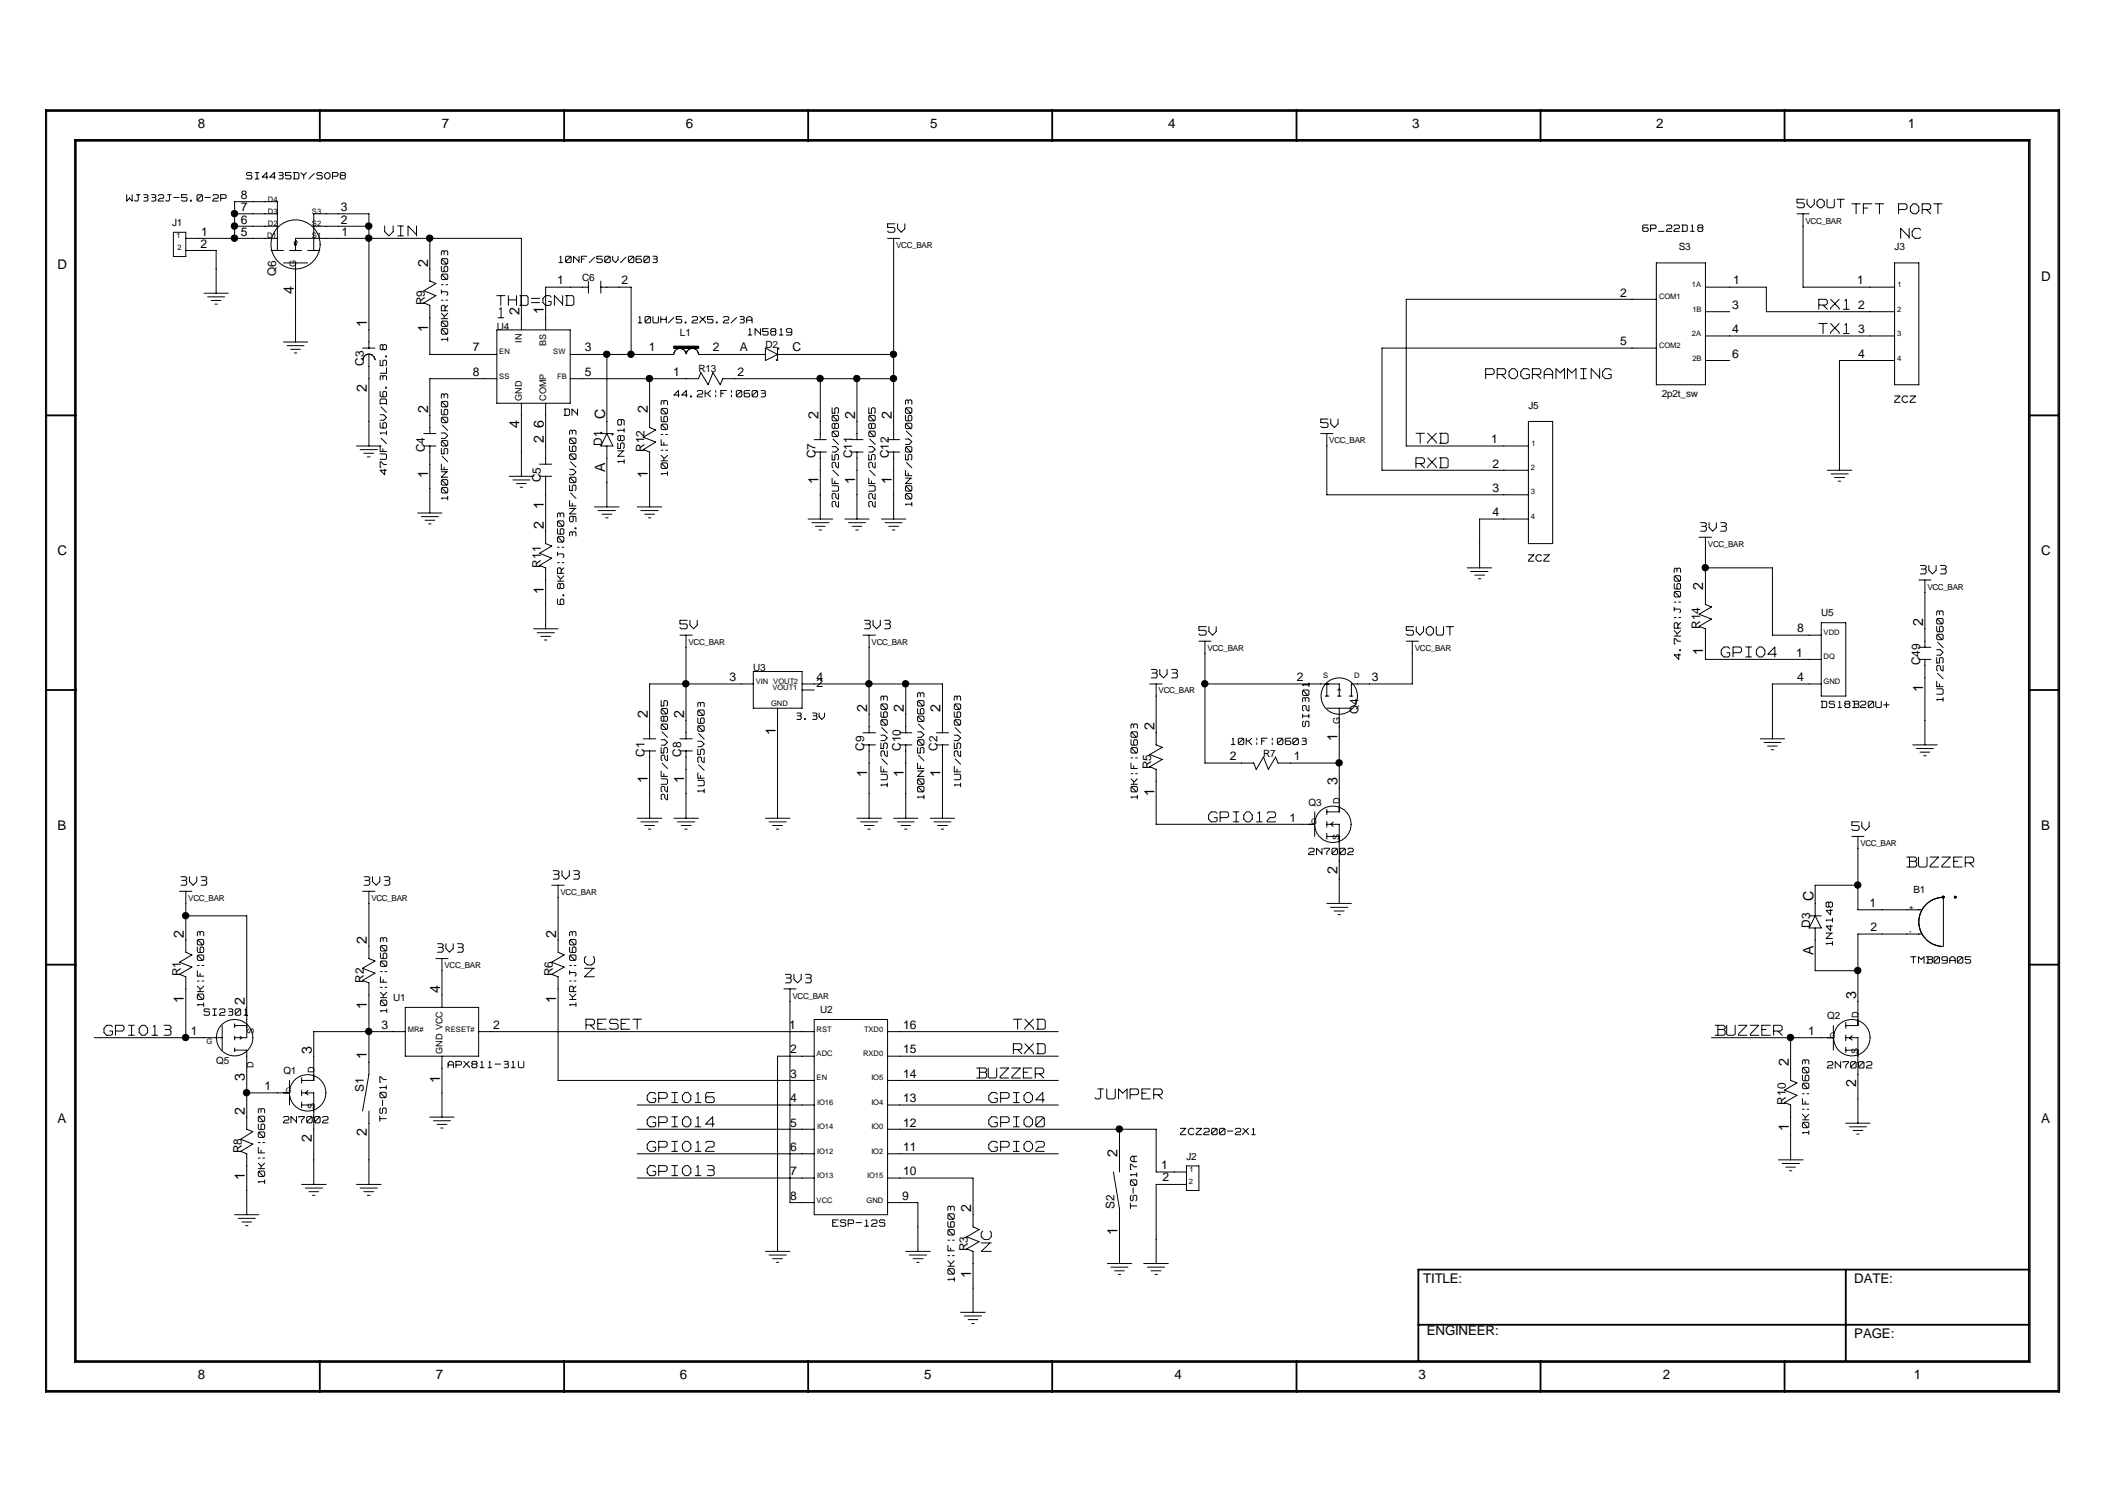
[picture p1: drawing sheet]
<svg xmlns="http://www.w3.org/2000/svg" width="297mm" height="210mm" viewBox="0 0 297 210" stroke-linecap="round" stroke-linejoin="round" font-family="sans-serif">
<defs><g id="words">
<g font-size="3" fill="#fff">
<text x="83.4" y="136.4" transform="rotate(-90 83.4 136.4)">NC</text>
<text x="138.9" y="174.8" transform="rotate(-90 138.9 174.8)">NC</text>
</g>
<g font-size="2.7" fill="#fff">
<text x="53.7" y="33.2">VIN</text>
<text x="258.6" y="30.2">TFT PORT</text>
<text x="265.4" y="33.6">NC</text>
<text x="69.6" y="44.7">1</text>
<text x="254" y="43.5">RX1</text>
<text x="254" y="46.9">TX1</text>
<text x="207.5" y="53.2">PROGRAMMING</text>
<text x="197.7" y="65.6">RXD</text>
<text x="197.7" y="62.2">TXD</text>
<text x="240.4" y="92">GPIO4</text>
<text x="168.8" y="115.1">GPIO12</text>
<text x="266.3" y="121.4">BUZZER</text>
<text x="14.5" y="144.9">GPIO13</text>
<text x="81.8" y="144">RESET</text>
<text x="141.5" y="144">TXD</text>
<text x="141.5" y="147.5">RXD</text>
<text x="239.5" y="144.9">BUZZER</text>
<text x="90.4" y="154.3">GPIO16</text>
<text x="136.4" y="150.8">BUZZER</text>
<text x="138.1" y="154.3">GPIO4</text>
<text x="152.9" y="153.8">JUMPER</text>
<text x="90.4" y="157.7">GPIO14</text>
<text x="90.4" y="161.1">GPIO12</text>
<text x="138.1" y="157.7">GPIO0</text>
<text x="138.1" y="161.1">GPIO2</text>
<text x="90.4" y="164.5">GPIO13</text>
</g>
<text font-size="2.6" fill="#fff" x="69.4" y="42.9">THD=GND</text>
<g font-size="2.3" fill="#fff">
<text x="251" y="29.2">5VOUT</text>
<text x="124" y="32.7">5V</text>
<text x="184.4" y="59.9">5V</text>
<text x="237.3" y="74.4">3V3</text>
<text x="268" y="80.4">3V3</text>
<text x="95" y="88">5V</text>
<text x="120.5" y="88">3V3</text>
<text x="167.4" y="88.9">5V</text>
<text x="196.4" y="88.9">5VOUT</text>
<text x="160.6" y="94.9">3V3</text>
<text x="258.6" y="116.2">5V</text>
<text x="25.1" y="123.8">3V3</text>
<text x="50.6" y="123.8">3V3</text>
<text x="77" y="123">3V3</text>
<text x="60.9" y="133.2">3V3</text>
<text x="109.5" y="137.5">3V3</text>
</g>
<g font-size="2">
<text x="41" y="41.1" transform="rotate(-90 41 41.1)">4</text>
<text x="59.8" y="37.2" transform="rotate(-90 59.8 37.2)">2</text>
<text x="51.2" y="45.6" transform="rotate(-90 51.2 45.6)">1</text>
<text x="59.8" y="46.3" transform="rotate(-90 59.8 46.3)">1</text>
<text x="72.6" y="44" transform="rotate(-90 72.6 44)">2</text>
<text x="75.9" y="43.9" transform="rotate(-90 75.9 43.9)">1</text>
<text x="51.2" y="54.7" transform="rotate(-90 51.2 54.7)">2</text>
<text x="59.8" y="57.7" transform="rotate(-90 59.8 57.7)">2</text>
<text x="72.6" y="59.8" transform="rotate(-90 72.6 59.8)">4</text>
<text x="75.9" y="59.8" transform="rotate(-90 75.9 59.8)">6</text>
<text x="84.5" y="58.5" transform="rotate(-90 84.5 58.5)">C</text>
<text x="90.5" y="57.7" transform="rotate(-90 90.5 57.7)">2</text>
<text x="114.3" y="58.5" transform="rotate(-90 114.3 58.5)">2</text>
<text x="119.4" y="58.5" transform="rotate(-90 119.4 58.5)">2</text>
<text x="124.5" y="58.5" transform="rotate(-90 124.5 58.5)">2</text>
<text x="75.9" y="61.9" transform="rotate(-90 75.9 61.9)">2</text>
<text x="84.5" y="66" transform="rotate(-90 84.5 66)">A</text>
<text x="59.8" y="66.8" transform="rotate(-90 59.8 66.8)">1</text>
<text x="75.9" y="71" transform="rotate(-90 75.9 71)">1</text>
<text x="90.5" y="66.8" transform="rotate(-90 90.5 66.8)">1</text>
<text x="114.3" y="67.7" transform="rotate(-90 114.3 67.7)">1</text>
<text x="119.4" y="67.7" transform="rotate(-90 119.4 67.7)">1</text>
<text x="124.5" y="67.7" transform="rotate(-90 124.5 67.7)">1</text>
<text x="75.9" y="73.8" transform="rotate(-90 75.9 73.8)">2</text>
<text x="75.9" y="83" transform="rotate(-90 75.9 83)">1</text>
<text x="237.9" y="82.4" transform="rotate(-90 237.9 82.4)">2</text>
<text x="268.6" y="87.5" transform="rotate(-90 268.6 87.5)">2</text>
<text x="237.9" y="91.5" transform="rotate(-90 237.9 91.5)">1</text>
<text x="90.5" y="100.3" transform="rotate(-90 90.5 100.3)">2</text>
<text x="95.5" y="100.3" transform="rotate(-90 95.5 100.3)">2</text>
<text x="121.1" y="99.4" transform="rotate(-90 121.1 99.4)">2</text>
<text x="126.2" y="99.4" transform="rotate(-90 126.2 99.4)">2</text>
<text x="131.4" y="99.4" transform="rotate(-90 131.4 99.4)">2</text>
<text x="161.2" y="102" transform="rotate(-90 161.2 102)">2</text>
<text x="268.6" y="96.6" transform="rotate(-90 268.6 96.6)">1</text>
<text x="108.3" y="102.6" transform="rotate(-90 108.3 102.6)">1</text>
<text x="186.8" y="103.4" transform="rotate(-90 186.8 103.4)">1</text>
<text x="90.5" y="109.4" transform="rotate(-90 90.5 109.4)">1</text>
<text x="95.5" y="109.4" transform="rotate(-90 95.5 109.4)">1</text>
<text x="121.1" y="108.6" transform="rotate(-90 121.1 108.6)">1</text>
<text x="126.2" y="108.6" transform="rotate(-90 126.2 108.6)">1</text>
<text x="131.4" y="108.6" transform="rotate(-90 131.4 108.6)">1</text>
<text x="161.2" y="111.1" transform="rotate(-90 161.2 111.1)">1</text>
<text x="186.8" y="109.7" transform="rotate(-90 186.8 109.7)">3</text>
<text x="186.8" y="122" transform="rotate(-90 186.8 122)">2</text>
<text x="253.2" y="125.8" transform="rotate(-90 253.2 125.8)">C</text>
<text x="25.7" y="131" transform="rotate(-90 25.7 131)">2</text>
<text x="51.2" y="131.8" transform="rotate(-90 51.2 131.8)">2</text>
<text x="77.7" y="131" transform="rotate(-90 77.7 131)">2</text>
<text x="253.2" y="133.3" transform="rotate(-90 253.2 133.3)">A</text>
<text x="25.7" y="140.1" transform="rotate(-90 25.7 140.1)">1</text>
<text x="34.2" y="140.3" transform="rotate(-90 34.2 140.3)">2</text>
<text x="51.2" y="140.9" transform="rotate(-90 51.2 140.9)">1</text>
<text x="61.5" y="138.6" transform="rotate(-90 61.5 138.6)">4</text>
<text x="77.7" y="140.1" transform="rotate(-90 77.7 140.1)">1</text>
<text x="259.2" y="139.5" transform="rotate(-90 259.2 139.5)">3</text>
<text x="43.6" y="147.2" transform="rotate(-90 43.6 147.2)">3</text>
<text x="51.2" y="147.9" transform="rotate(-90 51.2 147.9)">1</text>
<text x="249.8" y="148.9" transform="rotate(-90 249.8 148.9)">2</text>
<text x="34.2" y="155.7" transform="rotate(-90 34.2 155.7)">2</text>
<text x="34.2" y="151" transform="rotate(-90 34.2 151)">3</text>
<text x="61.5" y="151.2" transform="rotate(-90 61.5 151.2)">1</text>
<text x="259.2" y="151.9" transform="rotate(-90 259.2 151.9)">2</text>
<text x="43.6" y="159.5" transform="rotate(-90 43.6 159.5)">2</text>
<text x="51.2" y="158.7" transform="rotate(-90 51.2 158.7)">2</text>
<text x="156.1" y="161.6" transform="rotate(-90 156.1 161.6)">2</text>
<text x="249.8" y="158" transform="rotate(-90 249.8 158)">1</text>
<text x="34.2" y="164.8" transform="rotate(-90 34.2 164.8)">1</text>
<text x="135.6" y="169.3" transform="rotate(-90 135.6 169.3)">2</text>
<text x="156.1" y="172.5" transform="rotate(-90 156.1 172.5)">1</text>
<text x="135.6" y="178.4" transform="rotate(-90 135.6 178.4)">1</text>
</g>
<g font-size="2" fill="#fff">
<text x="62.9" y="47.6" transform="rotate(-90 62.9 47.6)">100KR|J|0603</text>
<text x="87.5" y="64.7" transform="rotate(-90 87.5 64.7)">1N5819</text>
<text x="54.3" y="66.3" transform="rotate(-90 54.3 66.3)">47UF/16V/D6.3L5.8</text>
<text x="62.9" y="69.8" transform="rotate(-90 62.9 69.8)">100NF/50V/0603</text>
<text x="93.6" y="66.4" transform="rotate(-90 93.6 66.4)">10K|F|0603</text>
<text x="117.4" y="70.8" transform="rotate(-90 117.4 70.8)">22UF/25V/0805</text>
<text x="122.6" y="70.8" transform="rotate(-90 122.6 70.8)">22UF/25V/0805</text>
<text x="127.7" y="70.7" transform="rotate(-90 127.7 70.7)">100NF/50V/0603</text>
<text x="80.8" y="75" transform="rotate(-90 80.8 75)">3.9NF/50V/0603</text>
<text x="79.1" y="84.4" transform="rotate(-90 79.1 84.4)">6.8KR|J|0603</text>
<text x="235" y="92.1" transform="rotate(-90 235 92.1)">4.7KR|J|0603</text>
<text x="183.1" y="101.5" transform="rotate(-90 183.1 101.5)">SI2301</text>
<text x="271.7" y="97.9" transform="rotate(-90 271.7 97.9)">1UF/25V/0603</text>
<text x="93.6" y="111.7" transform="rotate(-90 93.6 111.7)">22UF/25V/0805</text>
<text x="98.7" y="110.7" transform="rotate(-90 98.7 110.7)">1UF/25V/0603</text>
<text x="124.2" y="109.9" transform="rotate(-90 124.2 109.9)">1UF/25V/0603</text>
<text x="129.4" y="111.6" transform="rotate(-90 129.4 111.6)">100NF/50V/0603</text>
<text x="134.5" y="109.9" transform="rotate(-90 134.5 109.9)">1UF/25V/0603</text>
<text x="159.2" y="111.6" transform="rotate(-90 159.2 111.6)">10K|F|0603</text>
<text x="256.2" y="132" transform="rotate(-90 256.2 132)">1N4148</text>
<text x="28.8" y="140.6" transform="rotate(-90 28.8 140.6)">10K|F|0603</text>
<text x="54.4" y="141.4" transform="rotate(-90 54.4 141.4)">10K|F|0603</text>
<text x="80.8" y="140.6" transform="rotate(-90 80.8 140.6)">1KR|J|0603</text>
<text x="54.3" y="156.6" transform="rotate(-90 54.3 156.6)">TS-017</text>
<text x="252.9" y="158.4" transform="rotate(-90 252.9 158.4)">10K|F|0603</text>
<text x="37.3" y="165.3" transform="rotate(-90 37.3 165.3)">10K|F|0603</text>
<text x="159.1" y="168.8" transform="rotate(-90 159.1 168.8)">TS-017A</text>
<text x="133.6" y="178.9" transform="rotate(-90 133.6 178.9)">10K|F|0603</text>
</g>
<g font-size="1.9">
<text x="27.6" y="17.9">8</text>
<text x="61.7" y="17.9">7</text>
<text x="95.8" y="17.9">6</text>
<text x="129.9" y="17.9">5</text>
<text x="163.2" y="17.9">4</text>
<text x="197.2" y="17.9">3</text>
<text x="231.3" y="17.9">2</text>
<text x="266.4" y="17.9">1</text>
<text x="8" y="37.5">D</text>
<text x="285" y="39.2">D</text>
<text x="8" y="77.6">C</text>
<text x="285" y="77.6">C</text>
<text x="8" y="115.9">B</text>
<text x="285" y="115.9">B</text>
<text x="8" y="156.8">A</text>
<text x="285" y="156.8">A</text>
<text x="198.8" y="179.2">TITLE:</text>
<text x="259" y="179.2">DATE:</text>
<text x="199.3" y="186.5">ENGINEER:</text>
<text x="259" y="186.8">PAGE:</text>
<text x="27.6" y="192.6">8</text>
<text x="60.9" y="192.6">7</text>
<text x="95" y="192.6">6</text>
<text x="129.1" y="192.6">5</text>
<text x="164" y="192.6">4</text>
<text x="198.1" y="192.6">3</text>
<text x="232.2" y="192.6">2</text>
<text x="267.3" y="192.6">1</text>
</g>
<g font-size="1.7" fill="#fff">
<text x="17.7" y="28.3">WJ332J-5.0-2P</text>
<text x="34.4" y="25.2">SI4435DY/SOP8</text>
<text x="229.4" y="32.5">6P_22D18</text>
<text x="78.1" y="36.8">10NF/50V/0603</text>
<text x="89.1" y="45.3">10UH/5.2X5.2/3A</text>
<text x="104.5" y="47">1N5819</text>
<text x="78.8" y="58.2">DN</text>
<text x="94.1" y="55.6">44.2K|F|0603</text>
<text x="264.6" y="56.4">ZCZ</text>
<text x="213.4" y="78.5">ZCZ</text>
<text x="111.1" y="100.6">3.3V</text>
<text x="254.3" y="99">DS18B20U+</text>
<text x="172" y="104.2">10K|F|0603</text>
<text x="182.8" y="119.5">2N7002</text>
<text x="266.8" y="134.7">TMB09A05</text>
<text x="28.5" y="142">SI2301</text>
<text x="62.6" y="149.3">APX811-31U</text>
<text x="255.2" y="149.3">2N7002</text>
<text x="39.6" y="157">2N7002</text>
<text x="164.8" y="158.6">ZCZ200-2X1</text>
<text x="116.3" y="171.4">ESP-12S</text>
</g>
<g font-size="1.7">
<text x="33.7" y="27.8">8</text>
<text x="33.7" y="29.5">7</text>
<text x="47.6" y="29.5">3</text>
<text x="28" y="34.6">2</text>
<text x="28.1" y="32.9">1</text>
<text x="33.7" y="31.2">6</text>
<text x="33.7" y="32.9">5</text>
<text x="47.6" y="31.2">2</text>
<text x="47.7" y="32.9">1</text>
<text x="38.6" y="38.5" transform="rotate(-90 38.6 38.5)">Q6</text>
<text x="77.8" y="39.7">1</text>
<text x="86.8" y="39.7">2</text>
<text x="226.3" y="41.4">2</text>
<text x="242" y="39.7">1</text>
<text x="259.3" y="39.7">1</text>
<text x="59.4" y="42.6" transform="rotate(-90 59.4 42.6)">R9</text>
<text x="241.9" y="46.5">4</text>
<text x="241.9" y="43.2">3</text>
<text x="259.5" y="46.5">3</text>
<text x="259.5" y="43.2">2</text>
<text x="50.8" y="51.1" transform="rotate(-90 50.8 51.1)">C3</text>
<text x="66" y="52.5">8</text>
<text x="66" y="49.1">7</text>
<text x="81.7" y="49.1">3</text>
<text x="81.7" y="52.5">5</text>
<text x="90.6" y="49.1">1</text>
<text x="94" y="52.5">1</text>
<text x="99.6" y="49.1">2</text>
<text x="103" y="52.5">2</text>
<text x="103.3" y="49.1">A</text>
<text x="110.7" y="49.1">C</text>
<text x="226.3" y="48.2">5</text>
<text x="241.9" y="50">6</text>
<text x="259.5" y="50">4</text>
<text x="59.4" y="63.1" transform="rotate(-90 59.4 63.1)">C4</text>
<text x="84.1" y="62.3" transform="rotate(-90 84.1 62.3)">D1</text>
<text x="90" y="63.1" transform="rotate(-90 90 63.1)">R12</text>
<text x="113.9" y="64" transform="rotate(-90 113.9 64)">C7</text>
<text x="119" y="64" transform="rotate(-90 119 64)">C11</text>
<text x="124.1" y="64" transform="rotate(-90 124.1 64)">C12</text>
<text x="208.2" y="61.9">1</text>
<text x="208.4" y="65.3">2</text>
<text x="75.5" y="67.4" transform="rotate(-90 75.5 67.4)">C5</text>
<text x="208.4" y="68.7">3</text>
<text x="208.4" y="72.1">4</text>
<text x="75.5" y="79.3" transform="rotate(-90 75.5 79.3)">R11</text>
<text x="237.4" y="87.8" transform="rotate(-90 237.4 87.8)">R14</text>
<text x="251" y="88.3">8</text>
<text x="101.9" y="95.1">3</text>
<text x="114" y="95.1">4</text>
<text x="114" y="96">2</text>
<text x="181.1" y="95.1">2</text>
<text x="191.6" y="95.1">3</text>
<text x="250.8" y="91.7">1</text>
<text x="251" y="95.1">4</text>
<text x="268.1" y="92.9" transform="rotate(-90 268.1 92.9)">C49</text>
<text x="189.7" y="99.8" transform="rotate(-90 189.7 99.8)">Q4</text>
<text x="90" y="105.7" transform="rotate(-90 90 105.7)">C1</text>
<text x="95.1" y="105.7" transform="rotate(-90 95.1 105.7)">C8</text>
<text x="120.7" y="104.9" transform="rotate(-90 120.7 104.9)">C9</text>
<text x="125.8" y="104.9" transform="rotate(-90 125.8 104.9)">C10</text>
<text x="130.9" y="104.9" transform="rotate(-90 130.9 104.9)">C2</text>
<text x="160.7" y="107.4" transform="rotate(-90 160.7 107.4)">R5</text>
<text x="171.7" y="106.2">2</text>
<text x="180.7" y="106.2">1</text>
<text x="180.1" y="114.7">1</text>
<text x="252.8" y="129.6" transform="rotate(-90 252.8 129.6)">D3</text>
<text x="261.1" y="126.7">1</text>
<text x="261.2" y="130.1">2</text>
<text x="25.2" y="136.4" transform="rotate(-90 25.2 136.4)">R1</text>
<text x="50.8" y="137.2" transform="rotate(-90 50.8 137.2)">R2</text>
<text x="77.2" y="136.4" transform="rotate(-90 77.2 136.4)">R6</text>
<text x="53.3" y="143.7">3</text>
<text x="68.9" y="143.7">2</text>
<text x="110.2" y="143.7">1</text>
<text x="126.1" y="143.7">16</text>
<text x="26.7" y="144.5">1</text>
<text x="110.4" y="147.1">2</text>
<text x="126.1" y="147.1">15</text>
<text x="252.5" y="144.5">1</text>
<text x="36.9" y="152.2">1</text>
<text x="50.8" y="152.5" transform="rotate(-90 50.8 152.5)">S1</text>
<text x="110.4" y="153.9">4</text>
<text x="110.4" y="150.5">3</text>
<text x="126.1" y="150.5">14</text>
<text x="126.1" y="153.9">13</text>
<text x="249.4" y="154.3" transform="rotate(-90 249.4 154.3)">R10</text>
<text x="33.8" y="161.1" transform="rotate(-90 33.8 161.1)">R8</text>
<text x="110.4" y="157.3">5</text>
<text x="110.4" y="160.8">6</text>
<text x="126.1" y="160.8">11</text>
<text x="126.1" y="157.3">12</text>
<text x="110.4" y="164.1">7</text>
<text x="110.4" y="167.6">8</text>
<text x="126" y="167.6">9</text>
<text x="126.1" y="164.1">10</text>
<text x="162.2" y="163.3">1</text>
<text x="162.3" y="165">2</text>
<text x="155.7" y="168.8" transform="rotate(-90 155.7 168.8)">S2</text>
<text x="135.2" y="174.7" transform="rotate(-90 135.2 174.7)">R3</text>
</g>
<g font-size="1.4">
<text x="24" y="31.6">J1</text>
<text x="234.4" y="34.9">S3</text>
<text x="264.6" y="34.9">J3</text>
<text x="81.3" y="39.2">C6</text>
<text x="69.4" y="46">U4</text>
<text x="95" y="46.9">L1</text>
<text x="97.5" y="52">R13</text>
<text x="106.9" y="48.6">D2</text>
<text x="213.4" y="57.1">J5</text>
<text x="232.1" y="55.4">2p2t_sw</text>
<text x="254.3" y="86.1">U5</text>
<text x="105.2" y="93.7">U3</text>
<text x="176.4" y="105.7">R7</text>
<text x="182.8" y="112.5">Q3</text>
<text x="267.2" y="124.7">B1</text>
<text x="54.9" y="139.8">U1</text>
<text x="114.6" y="141.5">U2</text>
<text x="255.2" y="142.3">Q2</text>
<text x="30.2" y="148.6">Q5</text>
<text x="39.6" y="150">Q1</text>
<text x="165.7" y="161.9">J2</text>
</g>
<g font-size="1.3">
<text x="41.4" y="37.2" transform="rotate(-90 41.4 37.2)">G</text>
<text x="72.9" y="47.9" transform="rotate(-90 72.9 47.9)">IN</text>
<text x="76.3" y="48.3" transform="rotate(-90 76.3 48.3)">BS</text>
<text x="72.9" y="56" transform="rotate(-90 72.9 56)">GND</text>
<text x="76.3" y="56" transform="rotate(-90 76.3 56)">COMP</text>
<text x="187.1" y="101.1" transform="rotate(-90 187.1 101.1)">G</text>
<text x="187.1" y="112.3" transform="rotate(-90 187.1 112.3)">D</text>
<text x="187.1" y="117.3" transform="rotate(-90 187.1 117.3)">S</text>
<text x="259.5" y="142.1" transform="rotate(-90 259.5 142.1)">D</text>
<text x="35.4" y="149.1" transform="rotate(-90 35.4 149.1)">D</text>
<text x="35.4" y="144.4" transform="rotate(-90 35.4 144.4)">S</text>
<text x="43.9" y="149.8" transform="rotate(-90 43.9 149.8)">D</text>
<text x="61.8" y="147.2" transform="rotate(-90 61.8 147.2)">GND VCC</text>
<text x="259.5" y="147.2" transform="rotate(-90 259.5 147.2)">S</text>
<text x="43.9" y="154.8" transform="rotate(-90 43.9 154.8)">S</text>
</g>
<g font-size="1.1">
<text x="37.4" y="28.2">D4</text>
<text x="37.4" y="29.9">D3</text>
<text x="43.6" y="29.9">S3</text>
<text x="24.6" y="33.3">1</text>
<text x="24.8" y="35">2</text>
<text x="37.3" y="33.3">D1</text>
<text x="37.4" y="31.6">D2</text>
<text x="43.6" y="31.6">S2</text>
<text x="43.6" y="33.3">S1</text>
<text x="125.1" y="34.6">VCC_BAR</text>
<text x="252.1" y="31.2">VCC_BAR</text>
<text x="231.7" y="41.8">COM1</text>
<text x="236.3" y="40.1">1A</text>
<text x="265" y="40.1">1</text>
<text x="236.3" y="47">2A</text>
<text x="236.3" y="43.5">1B</text>
<text x="264.9" y="46.9">3</text>
<text x="264.9" y="43.5">2</text>
<text x="69.7" y="52.9">SS</text>
<text x="69.7" y="49.5">EN</text>
<text x="77.3" y="49.5">SW</text>
<text x="77.8" y="52.9">FB</text>
<text x="231.7" y="48.6">COM2</text>
<text x="236.3" y="50.3">2B</text>
<text x="264.9" y="50.3">4</text>
<text x="185.6" y="61.9">VCC_BAR</text>
<text x="213.8" y="65.7">2</text>
<text x="213.9" y="62.3">1</text>
<text x="213.8" y="69.1">3</text>
<text x="213.8" y="72.5">4</text>
<text x="238.5" y="76.4">VCC_BAR</text>
<text x="269.2" y="82.4">VCC_BAR</text>
<text x="254.7" y="88.7">VDD</text>
<text x="96.1" y="90">VCC_BAR</text>
<text x="105.5" y="95.5">VIN VOUT2</text>
<text x="121.7" y="90">VCC_BAR</text>
<text x="168.6" y="90.9">VCC_BAR</text>
<text x="184.8" y="94.6">S</text>
<text x="189.1" y="94.7">D</text>
<text x="197.6" y="90.9">VCC_BAR</text>
<text x="254.7" y="95.5">GND</text>
<text x="254.7" y="92.1">DQ</text>
<text x="107.7" y="98.6">GND</text>
<text x="107.9" y="96.4">VOUT1</text>
<text x="161.8" y="96.8">VCC_BAR</text>
<text x="183.1" y="115.1">G</text>
<text x="259.8" y="118.1">VCC_BAR</text>
<text x="26.3" y="125.8">VCC_BAR</text>
<text x="51.9" y="125.8">VCC_BAR</text>
<text x="78.3" y="124.9">VCC_BAR</text>
<text x="266.6" y="130.5">-</text>
<text x="266.6" y="127.1">+</text>
<text x="62.1" y="135.2">VCC_BAR</text>
<text x="110.7" y="139.5">VCC_BAR</text>
<text x="28.8" y="145.8">G</text>
<text x="56.9" y="144.1">MR#</text>
<text x="62.2" y="144.1">RESET#</text>
<text x="114" y="147.5">ADC</text>
<text x="114" y="144.1">RST</text>
<text x="120.5" y="147.5">RXD0</text>
<text x="120.7" y="144.1">TXD0</text>
<text x="255.5" y="144.9">G</text>
<text x="39.9" y="152.6">G</text>
<text x="114" y="150.9">EN</text>
<text x="114.1" y="154.3">IO16</text>
<text x="121.7" y="154.3">IO4</text>
<text x="121.7" y="150.9">IO5</text>
<text x="114.1" y="161.1">IO12</text>
<text x="114.1" y="157.7">IO14</text>
<text x="121.7" y="157.7">IO0</text>
<text x="121.7" y="161.1">IO2</text>
<text x="114" y="168">VCC</text>
<text x="114.1" y="164.5">IO13</text>
<text x="121" y="168">GND</text>
<text x="121.1" y="164.5">IO15</text>
<text x="166" y="165.4">2</text>
<text x="166.1" y="163.7">1</text>
</g>
</g></defs>
<g fill="none" stroke="#000" stroke-width=".25">
<path d="M6.3 15.4h281.3v179h-281.3zM10.6 19.7h272.7v170.4h-272.7zM44.7 15.4v4.3M78.8 15.4v4.3M112.9 15.4v4.3M146.9 15.4v4.3M181.1 15.4v4.3M215.1 15.4v4.3M249.2 15.4v4.3M6.3 58h4.3M94.1 48.6h3.4M94.1 48.4h3.4"/>
<path d="M283.3 58h4.3M6.3 96.4h4.3M283.3 96.4h4.3M6.3 134.7h4.3M283.3 134.7h4.3M257.8 177.3v12.8M283.3 177.3h-85.2v12.8M44.7 190.1v4.3M78.8 190.1v4.3M112.9 190.1v4.3M146.9 190.1v4.3M181.1 190.1v4.3"/>
<path d="M198.1 185h85.2M215.1 190.1v4.3M249.2 190.1v4.3"/>
</g>
<g fill="none" stroke="#000" stroke-width=".14">
<path d="M6.5 15.6h280.9v178.6h-280.9zM10.4 19.5h273.1v170.8h-273.1zM17.7 27.2v.8M18 27.7l-.3 .4M18.1 27.7l.4 .4M18.1 27.6v.1M18.5 27.2v.8M18.8 28l.1 .1M19 28.1h.1M19 27.2h.6M19.3 28l-.1 .1M19.3 27.2v.7"/>
<path d="M20.1 28.1h.4M20.1 27.2h.4M20.2 27.6h.3M20.5 27.2l.2 .1M20.6 27.6l.1 .1M20.7 27.4h.1M20.7 27.7v.2M20.7 28l-.2 .1M20.7 27.4l-.2 .2M21.2 28.1h.4M21.2 27.2h.4M21.3 27.6h.3"/>
<path d="M21.6 27.2l.2 .1M21.7 27.6l.1 .1M21.8 27.4h.1M21.8 27.7v.2M21.8 28l-.2 .1M21.8 27.4l-.2 .2M22.1 28v.1M22.1 28.1h.8M22.2 27.2l-.1 .1M22.3 27.2h.4M22.4 27.7l-.3 .3M22.4 27.7h.3"/>
<path d="M22.7 27.2l.2 .1M22.9 27.4v.1M22.9 27.6l-.2 .1M23.2 28l.1 .1M23.3 28.1h.2M23.4 27.2h.5M23.7 28l-.2 .1M23.7 27.2v.7M24.2 32.4h1.8v3.4h-1.8zM24.3 27.6h.7M25.4 28l.1 .1M25.4 27.2v.4"/>
<path d="M25.4 27.6h.6M25.4 27.2h.7M25.5 28.1h.5M26 33.3h12.7M26 35h4.2v6M26 27.6l.1 .1M26.1 28l-.1 .1M26.1 27.7v.2M26.6 28h.1M26.6 28v.1M26.6 28.1h.1M26.7 28v.1"/>
<path d="M27.5 28l.1 .1M27.5 27.4v.5M27.6 27.2l-.1 .1M27.7 28.1h.4M27.7 27.2h.4M28.1 27.4l-.5 .5M28.2 27.3h.1M28.2 27.2l.1 .1M28.3 28l-.1 .1M28.3 27.4v.5M28.6 27.6h.8M29.7 28v.1"/>
<path d="M29.8 28.1h.7M29.8 27.2l-.1 .1M29.9 27.2h.4M30 27.7l-.3 .3M30 27.7h.3M30.4 27.2l.1 .1M30.5 27.4v.1M30.5 27.6l-.1 .1M30.8 27.2h.6M30.8 27.2v.9M30.9 27.7h.5M31.5 27.2l.1 .1"/>
<path d="M31.6 27.6l-.1 .1M31.6 27.4v.1M32.8 29.9h5.9M32.8 33.3v-5.1h5.9v6.8M32.8 31.6h5.9M34.4 24.2v.1M34.4 24.4l.1 .1M34.4 24.9l.1 .1M34.5 24.1v.1M34.6 24.1h.4M34.6 25h.4M34.6 24.5h.4"/>
<path d="M35.1 24.1l.1 .1M35.1 24.5l.1 .1M35.2 24.7v.1M35.2 24.9l-.1 .1M35.6 24.1h.6M35.6 25h.6M35.9 24.1v.8M36.7 24.7h.7M37.3 24.1v.9M37.3 24.1l-.7 .6M37.7 24.7h.7M37.8 35h1.8"/>
<path d="M38.3 24.1v.9M38.3 24.1l-.6 .6M38.9 24.1h.5M38.9 25h.5M39 24.5h.4M39.4 24.1l.1 .1M39.5 24.5v.1M39.5 24.3h.1M39.5 24.7v.1M39.5 24.9l-.1 .1M39.5 24.4l-.1 .1M39.6 36.7h3.4"/>
<path d="M39.9 24.9l.1 .1M39.9 24.1v.4M39.9 24.1h.7M39.9 24.5h.6M40 25h.5M40.4 35h1.7M40.5 24.5l.1 .1M40.6 24.9l-.1 .1M40.6 24.7v.1M41 24.1h.6M41 25h.6M41.1 24.1v.8"/>
<path d="M41.3 35v-1.7h31.5v12.8M41.3 36.7v11.1M41.3 33.5l.2 .4M41.3 33.6l-.2 .3M41.6 24.1l.1 .1M41.7 24.9l-.1 .1M41.7 24.3v.5M42 24.1l.4 .3M42.4 24.5v.5M42.8 24.1l-.4 .4M43 35h1.7M43.8 35v-5.1h7.7v18.7"/>
<path d="M43.8 31.6h7.7M43.9 24.2l-.8 .8M44.2 24.4l.2 .1M44.2 24.2v.1M44.2 24.9l.2 .1M44.4 24.1l-.1 .1M44.4 24.1h.4M44.4 25h.4M44.4 24.5h.4M44.9 24.1l.1 .1M44.9 24.5l.1 .1M45 24.7v.1"/>
<path d="M45 24.9l-.1 .1M45.3 24.4v.3M45.3 24.7l.3 .3M45.6 24.1l-.3 .3M45.6 24.1h.2M45.6 25h.2M45.8 24.1l.3 .3M46.1 24.4v.3M46.1 24.7l-.3 .3M46.4 24.1h.6M46.4 24.1v.9M46.5 24.6h.5"/>
<path d="M47.1 24.1l.1 .1M47.2 24.5l-.1 .1M47.2 24.3v.1M47.6 24.1l-.1 .3 .1 .1-.1 .2 .1 .3M47.7 24.1h.4M47.7 25h.4M47.7 24.5h.4M48.1 24.1l.2 .3-.2 .1 .2 .2-.2 .3M53.7 32.4l.6 .5M53.7 31.6v.7M54.9 31.6v.7M54.9 32.4l-.6 .5"/>
<path d="M55.5 31.6h.8M55.5 32.9h.8M56 31.6v1.3M57 31.6l1.1 1.1M57 31.6v1.3M58.2 31.6v1.3M60 33.3v6l.9 .3-1.7 1 1.7 .7-1.7 1 .8 .3v6.9h9.4M61.6 36.8l.2 .1M61.6 37.8l.2 .1M61.6 38.9l.2 .1M61.6 39.8h.3M61.6 35.2v.4"/>
<path d="M61.6 36.3v.4M61.6 37.2v.6M61.6 38.5v.4M61.8 35l-.2 .2M61.8 36.2v.1M61.8 38.3v.1M61.8 36.1l-.2 .2M61.8 38.3l-.2 .1M61.8 35h.1M61.8 36.3l.6 .5M61.8 36.1h.6M61.8 36.9h.6"/>
<path d="M61.8 37.9h.6M61.8 38.5l.6 .5M61.8 38.3h.6M61.8 39h.6M61.9 35l.1 .2M62 37.8l.1 .1M62 35.2v.3M62 37.4v.4M62.1 35v.1M62.1 37.2l-.1 .1M62.2 35h.2M62.2 37.2h.2"/>
<path d="M62.3 39.8h.2M62.4 35l.1 .2M62.4 36.1l.1 .2M62.4 37.2l.1 .1M62.4 38.3l.1 .1M62.5 36.8l-.1 .1M62.5 37.8l-.1 .1M62.5 38.9l-.1 .1M62.5 35.2v.4M62.5 36.3v.4M62.5 37.4v.4M62.5 38.5v.4"/>
<path d="M78.1 36.7h.5M78.3 35.8l-.1 .1M78.3 35.8v.8M79 36.5l.1 .2M79 36v.5M79.1 35.8l-.1 .1M79.2 36.7h.4M79.2 35.8h.4M79.6 36l-.6 .5M79.6 35.9h.1M79.6 35.8l.2 .1M79.8 36.5l-.2 .2"/>
<path d="M79.8 36v.5M80.1 35.8l.7 .7M80.1 35.8v.9M80.9 35.8v.9M81.2 35.8h.8M81.2 35.8v.9M81.2 36.2h.4M82.2 39.3v1.7M83.1 35.9l-.8 .8M83.4 36.5l.1 .2M83.4 35.8v.4M83.4 36.2h.5"/>
<path d="M83.4 35.8h.7M83.5 36.7h.4M83.9 39.3v1.7M84 36.2l.1 .1M84.1 36.5l-.1 .2M84.1 36.3v.2M84.5 36.5l.1 .2M84.5 36v.5M84.6 35.8l-.1 .1M84.6 36.7h.4M84.6 35.8h.4M85 36l-.5 .5"/>
<path d="M85.1 35.9h.1M85.1 35.8l.1 .1M85.2 36.5l-.1 .2M85.2 36v.5M85.6 36.3l.3 .3M85.6 35.8v.5M86.3 35.8v.5M86.3 36.3l-.4 .4M87.4 35.9l-.7 .8M87.8 36.5l.1 .2M87.8 36v.5M87.9 35.8l-.1 .1"/>
<path d="M87.9 36.7h.4M87.9 35.8h.4M88.3 36l-.5 .5M88.4 35.9h.1M88.4 35.8l.1 .1M88.5 36.5l-.1 .2M88.5 36v.5M88.8 36.5l.1 .2M88.8 36v.5M88.9 36.2v.1M88.9 35.8l-.1 .1M89 36.2h.4"/>
<path d="M89 36.7h.4M89 35.8h.6M89.5 36.2l.1 .1M89.6 36.3v.2M89.6 36.5l-.1 .2M89.9 36.5l.1 .2M89.9 36v.5M90 35.8l-.1 .1M90.1 36.7h.4M90.1 35.8h.4M90.5 36l-.5 .5M90.6 35.9h.1"/>
<path d="M90.6 35.8l.1 .1M90.7 36.5l-.1 .2M90.7 36v.5M91.2 36.7h.4M91.2 35.8h.4M91.3 36.2h.3M91.7 35.8l.1 .1M91.7 36.2l.1 .1M91.8 36h.1M91.8 36.3v.2M91.8 36.5l-.1 .2M91.8 36l-.1 .2"/>
<path d="M124 32.3l.1 .1M124 33.3h1.6M124 31.3v.5M124 31.8h.8M124 31.3h1M124.2 32.4h.6M124.8 31.8l.2 .1M124.8 33.3v28.1M125 32.3l-.2 .1M125 32v.2M125.3 31.9l.5 .5M125.3 31.3v.6"/>
<path d="M126.4 31.3v.6M126.4 31.9l-.5 .5M229.4 32.2l.1 .1M229.4 31.6v.5M229.5 31.8l-.1 .1M229.5 31.4l-.1 .2M229.6 31.4h.6M229.6 31.8h.4M229.6 32.3h.4M230 31.8l.2 .1M230.2 32v.1M230.2 32.2l-.2 .1"/>
<path d="M230.5 31.4h.6M230.5 31.5v.8M230.5 31.9h.6M231.1 31.4l.2 .2M231.3 31.8l-.2 .1M231.3 31.6v.2M231.3 36.7h6.9v17h-6.9zM231.6 32.3h.8M232.7 32.2v.1M232.7 32.3h.8M232.8 31.4l-.1 .2M232.9 31.4h.4"/>
<path d="M233 31.9l-.3 .3M233 31.9h.3M233.3 31.4l.2 .2M233.5 31.8l-.2 .1M233.5 31.6v.2M233.8 32.2v.1M233.8 32.3h.7M233.9 31.4l-.1 .2M233.9 31.4h.5M234 31.9l-.2 .3M234.1 31.9h.3M234.4 31.4l.1 .2"/>
<path d="M234.5 31.6v.2M234.5 31.8l-.1 .1M234.9 31.4h.6M234.9 32.3h.6M235 31.5v.8M235.5 31.4l.1 .2M235.6 32.2l-.1 .1M235.6 31.6v.5M236.1 32.3h.5M236.3 31.4l-.1 .2M236.3 31.5v.8M237.2 31.4l-.1 .3 .1 .1-.1 .3 .1 .2"/>
<path d="M237.2 31.4h.5M237.2 31.8h.5M237.2 32.3h.5M237.7 31.4l.1 .3-.1 .1 .1 .3-.1 .2M251 28.8l.1 .2M251 29.9h1.6M251 27.8v.5M251 27.8h1M251 28.3h.8M251.2 29h.6M251.8 28.3l.2 .2M251.8 29.9v10.2h12.8"/>
<path d="M252 28.8l-.2 .2M252 28.5v.3M252.3 28.5l.5 .5M252.3 27.8v.7M253.4 27.8v.7M253.4 28.5l-.5 .5M253.7 28.7l.4 .3M253.7 28.2v.4M254.1 27.8l-.4 .4M254.1 27.8h.3M254.1 29h.3M254.4 27.8l.4 .4"/>
<path d="M254.8 28.2v.4M254.8 28.7l-.4 .3M255.1 28.8l.2 .2M255.1 27.8v1M255.4 29h.5M256.2 28.8l-.2 .2M256.2 27.8v1M256.5 27.8h1.1M257 27.9v1.1M258.6 28.5h1.2M259.2 28.5v1.4M260.2 28.5h1.2"/>
<path d="M260.2 28.5v1.4M260.3 29.1h.5M261.9 28.5h1.2M262.5 28.5v1.4M264.6 36.7h3.4v17h-3.4zM265.1 28.5h1M265.1 28.5v1.4M265.2 29.3h.9M265.4 31.9l1.2 1.2M265.4 31.9v1.4M266.1 28.5l.2 .2M266.3 29.1l-.2 .2"/>
<path d="M266.3 28.7v.3M266.6 31.9v1.4M266.8 29.5l.4 .4M266.8 28.9v.5M267 32.4v.5M267 32.9l.4 .4M267.2 28.5l-.4 .4M267.2 28.5h.3M267.2 29.9h.3M267.4 31.9l-.4 .4M267.5 33.3h.5M267.5 31.9h.5"/>
<path d="M267.6 28.5l.4 .4M268 28.9v.5M268 29.5l-.4 .4M268 31.9l.2 .2M268.2 33.1l-.2 .2M268.4 28.5v1.4M268.4 28.5h1M268.5 29.3h.9M269.1 29.3l.5 .6M269.4 28.5l.2 .2M269.6 29.1l-.2 .2M269.6 28.7v.3"/>
<path d="M270 28.5h1.2M270.6 28.5v1.4M28.5 41h3.4M29 41.5h2.4M29.5 42h1.4M30 42.5h.4M39.6 47.8h3.4M40.1 48.3h2.4M40.6 48.8h1.4M41.1 49.3h.3M50.6 48.6h1.8M50.9 49.7l-.2 .6"/>
<path d="M51.5 49.5l-.5 .2M51.5 49.5v12.8M51.6 49.5l.5 .2M52.2 49.8l.2 .5M53.1 48.2l.2-.1 .2 .1 .2-.1 .3 .1M53.1 48.7l.2 .2 .2-.2 .2 .2 .3-.2M53.1 55.3l.1 .1M53.1 59.7l.1 .1M53.1 57.9h.5M53.1 48.3v.4M53.1 50.3v.7M53.1 52.6v.5"/>
<path d="M53.1 54.7v.6M53.1 55.9v.6M53.1 59v.6M53.1 51.1h.4M53.1 52.1h.9M53.1 58.7h.5M53.1 56.4h.8M53.2 52.5l-.1 .1M53.2 55.7l-.1 .2M53.2 56.8l.8 .8M53.3 55.4h.5M53.3 52.5h.1"/>
<path d="M53.3 55.7h.5M53.3 59.8h.5M53.3 52.5l.2 .1M53.5 48.3v.4M53.5 50.5v.5M53.5 52.6v.4M53.5 54.8v.5M53.5 59.2v.4M53.5 55.3l.1 .1M53.5 59.7h.1M53.6 50.3l-.1 .1M53.6 52.5h-.1"/>
<path d="M53.6 54.7l-.1 .1M53.6 59l-.1 .2M53.6 57.9l.4 .4M53.6 54.7h.2M53.6 50.3h.2M53.6 52.5h.2M53.6 59h.2M53.8 49.7h.2M53.8 49.8h.1M53.8 54.1v.1M53.8 50.3l.2 .1M53.8 52.5l.2 .1"/>
<path d="M53.8 54.1h.2M53.8 54.7l.2 .1M53.8 55.7l.2 .2M53.8 59l.2 .2M53.9 49.8h.1M53.9 54.2h.1M53.9 58.3l-.3 .4M54 48.3v.4M54 49.8h.1M54 50.5v.4M54 51.4v.7M54 52.6v.5"/>
<path d="M54 54.1v.1M54 54.8v.5M54 55.9v.6M54 59.2v.4M54 50.9l-.2 .2M54 55.3l-.2 .1M54 59.7l-.2 .1M61.6 41.9h.3M61.6 45.5l.2 .1M61.6 46.5l.2 .2M61.6 47.4l.2 .1M61.6 56.7l.2 .1"/>
<path d="M61.6 57.8l.2 .1M61.6 58.9l.2 .1M61.6 40.5v.5M61.6 42.8v.6M61.6 45v.4M61.6 46.1v.4M61.6 55.2v.4M61.6 56.2v.5M61.6 57.2v.6M61.6 58.4v.5M61.6 44.5h.9M61.6 43.7l.4 .4"/>
<path d="M61.7 40.7h.7M61.7 43.4h.8M61.7 47.4h.8M61.8 59.4l.7 .7M61.8 44.9v.1M61.8 45.9v.1M61.8 56.1v.1M61.8 58.3v.1M61.8 42.6l-.2 .2M61.8 44.8l-.2 .2M61.8 45.9l-.2 .1M61.8 55l-.2 .1"/>
<path d="M61.8 56.1l-.2 .1M61.8 58.3l-.2 .1M61.8 42.6h.2M61.8 55h.1M61.8 59h.6M61.8 45l.6 .6M61.8 44.8h.6M61.8 45.6h.6M61.8 46.1l.6 .5M61.8 45.9h.6M61.8 46.7h.6M61.8 56.2l.6 .6"/>
<path d="M61.8 56.1h.6M61.8 56.8h.6M61.8 57.9h.6M61.8 58.4l.6 .6M61.8 58.3h.6M61.9 55l.1 .1M62 44.2v.3M62 55.2v.3M62 57.3v.5M62 42.6l.1 .2M62 57.8l.1 .1M62.1 44.1h.1"/>
<path d="M62.1 55v.1M62.1 57.2l-.1 .1M62.1 42.8v.6M62.2 55h.2M62.2 57.2h.2M62.3 41.9h.2M62.4 40.7l.1 .2M62.4 44.8l.1 .2M62.4 45.9l.1 .1M62.4 55l.1 .1M62.4 56.1l.1 .1M62.4 57.2l.1 .1"/>
<path d="M62.4 58.3l.1 .1M62.5 40.9v.2M62.5 45v.4M62.5 46.1v.4M62.5 47.1v.5M62.5 55.2v.4M62.5 56.2v.5M62.5 57.3v.5M62.5 58.4v.5M62.5 41.1l-.1 .1M62.5 45.5l-.1 .1M62.5 46.5l-.1 .2"/>
<path d="M62.5 56.7l-.1 .1M62.5 57.8l-.1 .1M62.5 58.9l-.1 .1M62.5 42.6l-.3 .4M62.5 43.7l-.3 .4M69.4 52.9h-9.4v7.7M69.4 46.1h10.2v10.2h-10.2zM69.4 41.3h1.1M69.6 44.4h.8M69.9 41.3v1.3M70 43l-.2 .2M70 43v1.3"/>
<path d="M71 41.3v1.3M71 41.9h1.1M72.1 41.3v1.3M72.6 42.6h.9M72.6 41.3h.9M72.8 41.3v1.3M72.8 56.3v10.2M73.6 41.3l.1 .2M73.7 42.5l-.1 .1M73.7 41.5v.9M74.2 41.7h1.2M74.2 42.3h1.2"/>
<path d="M75.8 41.7v.5M75.8 42.3l.4 .3M76.2 56.3v8.5M76.2 41.3l-.4 .4M76.2 42.6h.6M76.2 41.3h.6M76.6 42.1h.3M76.8 41.3l.2 .2M77 42.5l-.2 .1M77 42.1v.3M77.4 41.3l1.1 1.1M77.4 41.3v1.3"/>
<path d="M78.6 41.3v1.3M78.8 58h.6M78.8 57.1h.6M78.9 57.2v.8M79 42.6h.9M79 41.3h.9M79.2 41.3v1.3M79.4 57.1l.1 .1M79.5 57.9l-.1 .1M79.5 57.3v.5M79.6 49.5h14.5M79.6 52.9h17.9l.4-.9 1 1.7 .7-1.7 1 1.7 .3-.8h23.9"/>
<path d="M79.9 57.1l.7 .7M79.9 57.2v.8M80 41.3l.1 .2M80.1 42.5l-.1 .1M80.1 41.5v.9M80.6 57.1v.9M82.2 40.1h-6v6M83.9 40.1h4.2v9.4M84.8 49.5v11.1M86.3 59.2l.1 .2M86.3 58.8v.4M86.4 58.6l-.1 .1"/>
<path d="M86.4 59.4h.2M86.4 58.6h.6M86.7 58.6l.1 .1M86.8 59.2l-.1 .2M86.8 58.8v.4M87 58.6l.2 .1M87.2 58.8v.6M87.2 59.8v.5M89.1 45.1h.5M89.4 44.2l-.2 .1M89.4 44.3v.8M90.1 45l.1 .1"/>
<path d="M90.1 44.4v.5M90.2 44.2l-.1 .1M90.3 44.2h.4M90.3 45.1h.4M90.7 44.4l-.6 .5M90.7 52.9v6.8l.9 .3-1.8 1.1 1.8 .6-1.8 1.1 .9 .3v7.7M90.7 44.2l.1 .1M90.7 44.3h.1M90.8 45l-.1 .1M90.8 44.4v.5M91.2 45l.1 .1M91.2 44.2v.7"/>
<path d="M91.4 45.1h.4M91.9 45l-.1 .1M91.9 44.2v.7M92.3 44.2v.9M92.3 57.7l.2 .1M92.3 58.8l.2 .1M92.3 59.9l.2 .1M92.3 44.6h.7M92.3 56.1v.4M92.3 57.2v.4M92.3 58.1v.6M92.3 59.4v.4"/>
<path d="M92.5 55.9l-.2 .2M92.5 57.1v.1M92.5 59.3v.1M92.5 57l-.2 .2M92.5 59.2l-.2 .2M92.5 55.9h.1M92.5 59.4l.5 .6M92.5 57.2l.5 .6M92.5 57h.5M92.5 57.8h.5M92.5 58.9h.5M92.5 59.2h.5"/>
<path d="M92.6 55.9l.1 .2M92.7 56.1v.3M92.7 58.3v.4M92.7 58.8l.1 .1M92.8 55.9v.1M92.8 58.1l-.1 .2M92.9 55.9h.1M92.9 58.1h.1M93 44.2v.9M93.1 55.9l.1 .2M93.1 57l.1 .2M93.1 58.1l.1 .2"/>
<path d="M93.1 59.2l.1 .2M93.2 57.7l-.1 .1M93.2 58.8l-.1 .1M93.2 59.9l-.1 .1M93.2 56.1v.4M93.2 57.2v.4M93.2 58.3v.4M93.2 59.4v.4M94.1 44.3l-.8 .8M94.1 55.2h.8M94.4 48.9l-.3 .5M94.4 45l.2 .1"/>
<path d="M94.4 44.2v.4M94.5 44.2h.7M94.5 44.6h.5M94.6 45.1h.4M94.7 54.6v.8M94.7 54.5l-.6 .7M95 48.7l-.6 .2M95 48.7l.5 .2M95.1 44.6l.1 .1M95.2 45l-.1 .1M95.2 44.8v.1M95.2 55.2h.8"/>
<path d="M95.4 48.8h.1M95.6 49l.2 .4M95.7 45v.1M95.7 49v.1M95.7 45h.1M95.7 45.1h.1M95.8 45v.1M95.8 54.6v.8M95.8 54.5l-.6 .7M96.1 48.9l-.3 .5M96.4 55.3h.1M96.4 55.3v.1"/>
<path d="M96.5 55.4h.1M96.6 55.3v.1M96.6 45v.1M96.7 48.7l-.6 .2M96.7 45.1h.7M96.7 48.7l.6 .2M96.8 44.2l-.2 .1M96.8 44.2h.4M96.9 44.7l-.3 .3M96.9 44.7h.3M97.3 44.2l.1 .1M97.3 49l.2 .4"/>
<path d="M97.4 55.3v.1M97.4 44.4v.1M97.4 55.4h.7M97.4 44.6l-.1 .1M97.5 54.5l-.1 .2M97.5 49.5h9.4M97.5 54.5h.5M97.6 55l-.2 .3M97.7 55h.3M97.7 45v.1M97.7 44.2l.8 .7M98 54.5l.1 .2"/>
<path d="M98.1 54.7v.2M98.1 54.9l-.1 .1M98.5 54.5v.9M98.5 54.9h.3M98.5 45v.1M98.5 44.2l-.8 .8M98.8 45l.1 .1M98.8 44.2v.4M98.8 55h.1M98.8 44.2h.8M98.8 44.6h.6M98.9 55.1l.3 .3"/>
<path d="M99 45.1h.4M99.2 54.5l-.4 .4M99.4 44.6l.2 .1M99.6 45l-.2 .1M99.6 44.8v.1M99.9 54.5v.3M99.9 55.2v.2M100 45h.1M100 45v.1M100.1 45.1h.1M100.2 45v.1M100.7 54.5h.7"/>
<path d="M100.7 54.6v.8M100.7 54.9h.3M101 45v.1M101 45.1h.8M101.1 44.2l-.1 .1M101.2 44.2h.4M101.3 44.7l-.3 .3M101.3 44.7h.3M101.6 44.2l.2 .1M101.8 44.4v.1M101.8 44.6l-.2 .1M102.2 54.5v.3"/>
<path d="M102.2 55.2v.2M102.8 55.3l.2 .1M102.8 54.7v.6M102.9 44.3l-.8 .8M103 54.5l-.2 .2M103 55.4h.4M103 54.5h.4M103.3 44.2h.5M103.3 45.1h.5M103.4 44.6h.4M103.4 54.7l-.5 .6M103.5 54.7h.1"/>
<path d="M103.5 54.5l.1 .2M103.6 55.3l-.1 .1M103.6 54.7v.6M103.8 44.2l.1 .1M103.8 44.6l.1 .1M103.9 44.5l-.1 .1M103.9 55.3l.2 .1M103.9 44.4h.1M103.9 44.8v.1M103.9 54.7v.6M103.9 45l-.1 .1M104.1 54.9l-.1 .1"/>
<path d="M104.1 54.5l-.2 .2M104.1 54.9h.4M104.1 55.4h.4M104.1 54.5h.6M104.3 44.5v.6M104.3 44.7h.7M104.5 46.8h.5M104.5 44.2l-.2 .3M104.6 54.9l.1 .1M104.6 44.2h.1M104.7 55.1v.2M104.7 55.3l-.1 .1"/>
<path d="M104.7 45.9l-.1 .1M104.7 45.9v.9M104.8 44.2l.2 .3M105 55.3l.2 .1M105 44.5v.6M105 54.7v.6M105.2 54.5l-.2 .2M105.2 55.4h.4M105.2 54.5h.4M105.5 45.9l.7 .7M105.5 45.9v.9M105.6 54.7l-.5 .6"/>
<path d="M105.7 54.7h.1M105.7 54.5l.1 .2M105.8 55.3l-.1 .1M105.8 54.7v.6M106.2 45.9v.9M106.3 55.4h.4M106.3 54.5h.4M106.4 54.9h.3M106.5 46.7l.1 .1M106.5 45.9v.4M106.6 45.9h.7M106.6 46.3h.5"/>
<path d="M106.7 46.8h.4M106.8 54.5l.1 .2M106.8 55h.1M106.9 48.6l1.7 .9-1.7 .8zM106.9 54.7v.1M106.9 55.1v.2M106.9 55.3l-.1 .1M106.9 54.8l-.1 .1M107.1 46.3l.2 .1M107.3 46.7l-.2 .1M107.3 46.5v.1M107.7 45.9l-.1 .3 .1 .1-.1 .2 .1 .3"/>
<path d="M107.8 45.9h.4M107.8 46.8h.4M107.8 46.3h.4M108.2 45.9l.2 .3-.2 .1 .2 .2-.2 .3M108.6 49.5h16.2M108.8 48.8v-.2h-.2v1.7h-.2v-.1M108.8 46.8h.5M109.1 45.9l-.1 .1M109.1 45.9v.9M109.8 46.3l.1 .1M109.8 46.1v.1M109.8 46.8h.6"/>
<path d="M109.9 45.9l-.1 .1M110 45.9h.4M110 46.4h.4M110.4 45.9l.2 .1M110.5 46.3l-.1 .1M110.6 46.7l-.2 .1M110.6 46.1v.5M114.6 52.9v8.5M116.2 58.6l.1 .2M116.2 59.2l.3-.1 .1 .1 .2-.1 .3 .1M116.2 59.7l.3 .2 .1-.2 .2 .2 .3-.2M116.2 57.7h.4"/>
<path d="M116.2 57v.7M116.2 58.2v.4M116.2 59.3v.4M116.3 58.1h.1M116.3 58l-.1 .1M116.4 58h.5M116.4 58.8h.5M116.4 58.2l.5 .5M116.6 57.1v.6M116.6 59.3v.4M116.7 57l-.1 .1M116.8 57h.1"/>
<path d="M117 57l.1 .1M117 58l.1 .1M117.1 57.6l-.1 .1M117.1 58.6l-.1 .2M117.1 57.1v.4M117.1 58.2v.4M117.1 59.3v.4M119.7 52.9v8.5M121.3 58.6l.2 .2M121.3 59.2l.3-.1 .1 .1 .3-.1 .2 .1M121.3 59.7l.3 .2 .1-.2 .3 .2 .2-.2M121.3 57.7h.4"/>
<path d="M121.3 57v.7M121.3 58.2v.4M121.3 59.3v.4M121.5 58.1h.1M121.5 58l-.2 .1M121.5 58h.5M121.5 58.8h.5M121.5 58.2l.5 .5M121.7 57.1v.6M121.7 59.3v.4M121.8 57l-.1 .1M121.9 57h.1"/>
<path d="M122.1 57l.1 .1M122.1 58l.1 .1M122.2 57.6l-.1 .1M122.2 58.6l-.1 .2M122.2 57.1v.4M122.2 58.2v.4M122.2 59.3v.4M126.4 57.6l.2 .1M126.4 58.6l.2 .2M126.4 59.7l.2 .2M126.4 56v.4M126.4 57.1v.4"/>
<path d="M126.4 58v.6M126.4 59.3v.4M126.6 55.9l-.2 .1M126.6 57v.1M126.6 59.2h.1M126.6 57l-.2 .1M126.6 59.1l-.2 .1M126.6 55.9h.1M126.6 57h.6M126.6 57.1l.6 .6M126.6 57.7h.6M126.6 58.8h.6"/>
<path d="M126.6 59.3l.6 .5M126.6 59.1h.6M126.6 59.9h.6M126.7 55.9l.1 .1M126.8 56v.4M126.8 58.2v.4M126.8 58.6l.1 .1M127 55.9h-.1M127 58l-.2 .1M127 55.9h.2M127 58h.2M127.2 55.9l.1 .1"/>
<path d="M127.2 57l.1 .1M127.2 58l.1 .1M127.2 59.1l.1 .1M127.3 57.6l-.1 .1M127.3 58.6l-.1 .2M127.3 59.7l-.1 .2M127.3 56v.4M127.3 57.1v.4M127.3 58.2v.4M127.3 59.3v.4M184.4 59.5l.2 .2M184.4 58.5v.5"/>
<path d="M184.5 59h.8M184.5 58.5h1M184.7 59.7h.6M185.3 59l.2 .2M185.5 59.5l-.2 .2M185.5 59.2v.3M185.8 59.2l.5 .5M185.8 58.5v.7M186.9 58.5v.7M186.9 59.2l-.5 .5M207.5 51.5h.9M207.5 51.5v1.4"/>
<path d="M207.5 52.3h.9M208.4 51.5l.3 .2M208.7 52.1l-.3 .2M208.7 51.7v.3M209.1 51.5h.9M209.1 51.5v1.4M209.1 52.3h.9M209.7 52.3l.6 .6M210.1 51.5l.2 .2M210.3 52.1l-.2 .2M210.3 51.7v.3M210.7 52.5l.4 .4"/>
<path d="M210.7 52v.5M211.1 51.5l-.4 .4M211.2 52.9h.3M211.2 51.5h.3M211.5 51.5l.4 .4M211.9 52v.5M211.9 52.5l-.4 .4M212.4 52v.5M212.4 52.5l.4 .4M212.8 51.5l-.4 .4M212.8 52.9h.5M212.8 51.5h.5"/>
<path d="M213.2 52.3h.3M213.4 51.5l.2 .2M213.4 58.9h3.4v17h-3.4zM213.6 52.7l-.2 .2M213.6 52.3v.4M214 51.5h.9M214 51.5v1.4M214 52.3h.9M214.6 52.3l.6 .6M215 51.5l.2 .2M215.2 52.1l-.2 .2M215.2 51.7v.3"/>
<path d="M215.6 52v.9M215.7 52.3h1.1M216 51.5l-.4 .4M216.1 51.5h.3M216.5 51.5l.3 .4M216.8 52v.9M217.3 51.5l.5 .5M217.3 51.5v1.4M218.5 51.5v1.4M218.5 51.5l-.6 .6M218.9 51.5l.6 .5M218.9 51.5v1.4"/>
<path d="M220.1 51.5v1.4M220.1 51.5l-.6 .6M220.7 52.9h.8M220.7 51.5h.8M221.1 51.5v1.3M222.2 51.5l1.2 1.2M222.2 51.5v1.4M223.4 51.5v1.4M223.8 52v.5M223.8 52.5l.4 .4M224.2 51.5l-.4 .4M224.2 52.9h.5"/>
<path d="M224.2 51.5h.5M224.6 52.3h.4M224.8 51.5l.2 .2M225 52.7l-.2 .2M225 52.3v.4M231.3 48.6h-38.3v17.1h20.4M231.3 41.8h-34.9v20.5h17M238.2 50.3h3.4M238.2 40.1h8.5v3.4h17.9M238.2 43.5h3.4M238.2 46.9h26.4M254 41.8h.9"/>
<path d="M254 45.2h1.2M254 41.8v1.4M254 42.6h.9M254.6 45.2v1.4M254.6 42.6l.6 .6M255 41.8l.2 .2M255.2 42.1v.2M255.2 42.4l-.2 .2M255.7 43.1v.1M255.7 46.5v.1M255.7 45.2l1.1 1.2M255.7 41.8l1.1 1.2"/>
<path d="M256.8 43v.2M256.8 46.4v.2M256.8 45.2l-1.1 1.2M256.8 41.8l-1.1 1.2M257.4 46.6h.8M257.4 43.2h.8M257.9 45.2l-.3 .2M257.9 41.8l-.3 .2M257.9 41.8v1.4M257.9 45.2v1.3M264.6 50.3h-7.7v15.4M264.6 55.3h.7"/>
<path d="M264.6 56.1v.1M264.6 56.2h.7M265.3 55.3l-.7 .8M265.6 55.6v.3M265.6 55.9l.3 .3M265.9 55.3l-.3 .3M265.9 55.3h.3M265.9 56.2h.3M266.3 55.3l.1 .1M266.4 56.1l-.1 .1M266.7 55.3h.8M266.7 56.1v.1"/>
<path d="M266.8 56.2h.7M267.5 55.3l-.8 .8M49.8 62.3h3.4M50.3 62.8h2.4M50.8 63.3h1.4M51.3 63.8h.4M53.1 60.5l.1 .1M53.1 64.5h.1M53.1 65.2h.1M53.1 63.4h.7M53.1 64.1h.7M53.1 62.3v.7"/>
<path d="M53.1 64.5v.7M53.1 65.7l.6 .6M53.1 65.7h.9M53.1 63h.9M53.1 60.5h.8M53.2 61.2l.8 .7M53.3 64.5l.3 .4M53.5 62.7v.3M53.6 64.9h.4M53.7 65.5v.8M53.8 63.4l.2 .1M54 60.2v.5"/>
<path d="M54 63.6v.4M54 64l-.2 .1M58.3 71.6h3.4M58.8 72.2h2.4M59.2 62.3h1.7M59.2 60.6h1.7M59.4 72.7h1.3M59.9 73.2h.3M60 62.3v9.3M61.6 62.2l.2 .1M61.6 67.6l.2 .1M61.6 68.7l.2 .1"/>
<path d="M61.6 69.6l.2 .1M61.6 61.7v.4M61.6 62.6v.7M61.6 64.8v.8M61.6 67.2v.4M61.6 68.3v.4M61.6 63.4h.4M61.6 60.5h.5M61.6 61.2h.5M61.6 65.9h.9M61.7 66.6h.8M61.7 65.6h.8"/>
<path d="M61.7 69.6h.8M61.8 61.6v.1M61.8 67v.1M61.8 68.1v.1M61.8 61.5l-.2 .2M61.8 67l-.2 .1M61.8 68.1l-.2 .1M61.8 63.7l.7 .8M61.8 68.3l.6 .5M61.8 62.3h.6M61.8 67.7h.6M61.8 61.7l.6 .5"/>
<path d="M61.8 61.5h.6M61.8 67.2l.6 .5M61.8 67h.6M61.8 68.1h.6M61.8 68.8h.6M62 62.8v.5M62 65.2v.3M62.1 62.6l-.1 .2M62.1 60.5l.4 .3M62.2 62.6h.2M62.4 65.9l-.8 .7M62.4 61.5l.1 .2"/>
<path d="M62.4 62.6l.1 .2M62.4 67l.1 .1M62.4 68.1l.1 .1M62.5 60.9l-.4 .3M62.5 61.7v.4M62.5 62.8v.4M62.5 67.2v.4M62.5 68.3v.4M62.5 69.3v.5M62.5 62.2l-.1 .1M62.5 63.3l-.1 .1M62.5 67.6l-.1 .1"/>
<path d="M62.5 68.7l-.1 .1M71.1 66.5h3.4M71.6 67h2.4M72.1 67.5h1.4M72.6 68h.4M75.4 66.5h1.6M75.4 64.8h1.6M76.2 66.5v9.4l.8 .4-1.6 1 1.6 .6-1.6 1.1 .8 .3v8.5M77.9 75.6l.1 .1M77.9 73.4l.1 .1M77.9 74.5l.1 .1M77.9 76.4h.2"/>
<path d="M77.9 78.6h.2M77.9 71.8v.4M77.9 72.9v.4M77.9 73.8v.6M77.9 75.1v.4M77.9 77.1v.5M77.9 79.5v.6M77.9 77.4h.7M78 71.6l-.1 .2M78 72.8v.1M78 75v.1M78 72.7l-.1 .2"/>
<path d="M78 74.9l-.1 .2M78 79.3l-.1 .1M78 71.6h.1M78 79.3h.2M78 73.5h.6M78 72.9l.6 .6M78 72.7h.6M78 74.6h.6M78 75.1l.6 .6M78 74.9h.6M78 75.7h.6M78.1 71.6l.1 .2"/>
<path d="M78.2 71.8v.4M78.2 74v.4M78.2 74.5l.1 .1M78.2 79.3l.2 .1M78.4 71.6l-.1 .1M78.4 73.8l-.2 .2M78.4 79.5v.5M78.4 73.8h.2M78.4 71.6h.2M78.5 76.4h.2M78.5 78.6h.2M78.6 71.6l.1 .2"/>
<path d="M78.6 72.7l.1 .2M78.6 73.8l.1 .2M78.6 74.9l.1 .2M78.6 77.4l.1 .1M78.7 75.6l-.1 .1M78.7 73.4l-.1 .1M78.7 74.5l-.1 .1M78.7 71.8v.4M78.7 72.9v.4M78.7 74v.4M78.7 75.1v.4M78.7 77.5v.2"/>
<path d="M78.7 77.7l-.1 .2M78.7 79.3l-.3 .3M79.5 64l.2 .1M79.5 61.8l.2 .1M79.5 62.9l.2 .1M79.5 67.3l.2 .1M79.5 72.7l.2 .2M79.5 60.3v.4M79.5 61.4v.4M79.5 62.3v.6M79.5 63.6v.4M79.5 66.8v.4"/>
<path d="M79.5 67.7v.8M79.5 69.9v.8M79.5 72.3v.4M79.5 74.4v.5M79.5 65.5h.5M79.5 66.3h.5M79.5 68.5h.4M79.5 71h.9M79.6 70.7h.8M79.6 71.8h.8M79.7 64.5l.7 .7M79.7 60.1l-.2 .1"/>
<path d="M79.7 61.2v.1M79.7 63.4v.1M79.7 66.7v.1M79.7 61.2l-.2 .1M79.7 63.4l-.2 .1M79.7 66.6l-.2 .2M79.7 72.1l-.2 .1M79.7 74.3l-.2 .1M79.7 68.8l.7 .8M79.7 60.1h.1M79.7 72.9h.2M79.7 74.3h.1"/>
<path d="M79.7 63.6l.6 .5M79.7 61.4l.6 .5M79.7 61.2h.6M79.7 61.9h.6M79.7 63h.6M79.7 63.4h.6M79.7 64.1h.6M79.7 66.8l.6 .6M79.7 66.6h.6M79.7 67.4h.6M79.7 72.1h.6M79.8 60.1l.1 .1"/>
<path d="M79.8 74.3l.1 .1M79.9 60.3v.3M79.9 62.5v.4M79.9 67.9v.6M79.9 70.3v.3M79.9 74.4v.4M79.9 62.9l.1 .1M80 72.2h.1M80.1 60.1l-.1 .1M80.1 62.3l-.2 .1M80.1 67.7l-.2 .2M80.1 72.7l-.2 .2"/>
<path d="M80.1 74.3l-.1 .1M80.1 65.5l.3 .4M80.1 72.3v.4M80.1 60.1h.2M80.1 62.3h.2M80.1 67.7h.2M80.1 74.3h.2M80.3 71l-.8 .8M80.3 60.1l.1 .1M80.3 61.2l.1 .1M80.3 62.3l.1 .1M80.3 63.4l.1 .1"/>
<path d="M80.3 66.6l.1 .2M80.3 67.7l.1 .2M80.3 72.1l.1 .1M80.3 73.7h.1M80.3 73.8h.1M80.3 74.3l.1 .1M80.4 66l-.3 .3M80.4 62.9l-.1 .1M80.4 61.8l-.1 .1M80.4 64l-.1 .1M80.4 67.3l-.1 .1M80.4 68.4l-.1 .1"/>
<path d="M80.4 60.3v.4M80.4 61.4v.4M80.4 62.5v.4M80.4 63.6v.4M80.4 66.8v.4M80.4 67.9v.4M80.4 72.3v.6M80.4 73.8h.1M80.4 74.4v.5M83 70.8h3.4M83.5 71.3h2.4M84.1 60.4h-.2v.2h1.7v.1h-.2"/>
<path d="M84.1 71.8h1.3M84.6 72.3h.3M84.8 60.6l.8 1.7h-1.7zM84.8 62.3v8.5M86.3 60.1l.1 .1M86.3 60.9l.2-.1 .2 .1 .2-.1 .3 .1M86.3 61.4l.2 .2 .2-.2 .2 .2 .3-.2M86.3 64.4l.1 .2M86.3 62.6h.4M86.3 61v.4M86.3 61.9v.7M86.3 63h.9"/>
<path d="M86.3 60.1h.8M86.3 63.7h.9M86.3 64.4h.8M86.7 61v.4M86.7 62v.6M86.8 61.9l-.1 .1M86.8 61.9h.2M87 63l-.7 .7M87 61.9l.2 .1M87.2 62.5l-.2 .1M87.2 61v.4M87.2 62v.5"/>
<path d="M87.2 64.2v.5M89 70.8h3.4M89.5 71.3h2.4M90 71.8h1.4M90.6 72.3h.3M92.3 60.7h.3M92.3 62.9h.3M92.3 65.3l.2 .1M92.3 66.1l.2 .2M92.3 61.4v.8M92.3 64.8v.4M92.3 64.4h.9"/>
<path d="M92.3 63.6l.4 .4M92.4 62.2h.8M92.4 66.1h.8M92.5 64.7v.1M92.5 64.7l-.2 .1M92.5 60h.5M92.5 64.8l.5 .6M92.5 64.7h.5M92.5 65.4h.5M92.7 61.8v.3M92.7 64v.3M92.8 64h.1"/>
<path d="M93 60.7h.2M93 62.9h.2M93.1 64.7l.1 .1M93.2 65.3l-.1 .1M93.2 64.8v.4M93.2 65.9v.5M93.2 63.6l-.3 .3M112.9 72.5h3.4M113.4 73h2.4M113.7 63.1h1.7M113.7 61.4h1.7M113.9 73.5h1.3"/>
<path d="M114.4 74h.3M114.6 63.1v9.4M116.2 69.6l.1 .1M116.2 60.8l.1 .2M116.2 65.2l.1 .1M116.2 70.7l.1 .1M116.2 63.1h.5M116.2 62.4h.5M116.2 64.2h.4M116.2 67.8h.7M116.2 68.6h.7M116.2 60.4v.4"/>
<path d="M116.2 63.5v.7M116.2 64.7v.5M116.2 66.8v.7M116.2 69.1v.4M116.2 70.2v.4M116.2 67.5h.9M116.3 61.3l.8 .8M116.3 65.7l.8 .7M116.3 60.3h.1M116.3 60.2l-.1 .1M116.3 64.6l-.1 .1M116.3 68.9l-.1 .2"/>
<path d="M116.3 70l-.1 .2M116.4 60.4l.5 .5M116.4 64.6h.1M116.4 68.9h.1M116.4 70h.1M116.4 60.2h.5M116.4 61h.5M116.6 64.6l.1 .1M116.6 63.6v.6M116.6 67.2v.3M116.6 68.9l.1 .2M116.6 70l.1 .2"/>
<path d="M116.7 65.1l.3 .2M116.7 63.5l-.1 .1M116.7 64.7v.3M116.7 69.1v.3M116.7 70.2v.3M116.7 62.4l.4 .4M116.7 69.4l.3 .3M116.7 70.5l.3 .3M116.8 63.5h.1M117 60.2l.1 .1M117 63.5l.1 .1M117 67.8l.1 .2"/>
<path d="M117 65.3h.1M117 69.7h.1M117 70.8h.1M117.1 62.8l-.4 .3M117.1 60.8l-.1 .2M117.1 64.1l-.1 .1M117.1 68.5l-.1 .1M117.1 60.4v.4M117.1 63.6v.5M117.1 64.6v.7M117.1 68v.4M117.1 68.9v.8"/>
<path d="M117.1 70v.8M118 72.5h3.4M118.5 73h2.4M118.8 63.1h1.7M118.8 61.4h1.7M119 73.5h1.4M119.5 74h.3M119.7 63.1v9.4M121.3 60.8l.2 .2M121.3 65.2l.2 .1M121.3 69.6l.2 .1M121.3 70.7l.2 .1"/>
<path d="M121.3 63.1h.5M121.3 62.4h.5M121.3 64.2h.4M121.3 67.8h.7M121.3 68.6h.7M121.3 60.4v.4M121.3 63.5v.7M121.3 64.7v.5M121.3 66.8v.7M121.3 69.1v.4M121.3 70.2v.4M121.4 67.5h.8"/>
<path d="M121.5 70l-.2 .2M121.5 60.3h.1M121.5 60.2l-.2 .1M121.5 64.6l-.2 .1M121.5 68.9l-.2 .2M121.5 61.3l.7 .8M121.5 65.7l.7 .7M121.5 64.6h.2M121.5 68.9h.2M121.5 70h.2M121.5 60.4l.5 .5M121.5 60.2h.5"/>
<path d="M121.5 61h.5M121.7 63.6v.6M121.7 67.2v.3M121.7 64.6l.1 .1M121.7 68.9l.1 .2M121.7 70l.1 .2M121.8 63.5l-.1 .1M121.8 64.7v.3M121.8 69.1v.3M121.8 70.2v.3M121.8 65.1l.3 .2M121.8 62.4l.4 .4"/>
<path d="M121.8 69.4l.3 .3M121.8 70.5l.3 .3M121.9 63.5h.1M122.1 67.8l.1 .2M122.1 60.2l.1 .1M122.1 63.5l.1 .1M122.1 65.3h.1M122.1 69.7h.1M122.1 70.8h.1M122.2 62.8l-.4 .3M122.2 68.5l-.1 .1M122.2 60.8l-.1 .2"/>
<path d="M122.2 64.1l-.1 .1M122.2 60.4v.4M122.2 63.6v.5M122.2 64.6v.7M122.2 68v.4M122.2 68.9v.8M122.2 70v.8M123.1 72.5h3.4M123.6 73h2.4M124 63.1h1.6M124 61.4h1.6M124.1 73.5h1.4"/>
<path d="M124.6 74h.4M124.8 63.1v9.4M126.4 63l.2 .1M126.4 68.5l.2 .1M126.4 69.6l.2 .1M126.4 70.4l.2 .1M126.4 62.5v.5M126.4 63.5v.7M126.4 65.7v.7M126.4 68v.4M126.4 69.1v.4M126.4 61.3h.5"/>
<path d="M126.4 62.1h.5M126.4 64.2h.4M126.4 66.8h.9M126.5 67.5h.8M126.5 66.4h.8M126.5 70.4h.8M126.6 62.4v.1M126.6 67.9v.1M126.6 69v.1M126.6 62.4l-.2 .1M126.6 67.8l-.2 .2M126.6 68.9l-.2 .2"/>
<path d="M126.6 60.2l.7 .8M126.6 64.6l.7 .7M126.6 69.1l.6 .6M126.6 68l.6 .6M126.6 68.9h.6M126.6 69.7h.6M126.6 63.1h.6M126.6 62.5l.6 .6M126.6 62.4h.6M126.6 67.8h.6M126.6 68.6h.6M126.8 63.6v.6"/>
<path d="M126.8 66.1v.3M127 63.5l-.2 .1M127 61.3l.3 .4M127 63.5h.2M127.2 66.8l-.8 .7M127.2 62.4l.1 .1M127.2 63.5l.1 .1M127.2 67.8l.1 .2M127.2 68.9l.1 .2M127.3 61.7l-.3 .4M127.3 63l-.1 .1M127.3 64.1l-.1 .1"/>
<path d="M127.3 68.5l-.1 .1M127.3 69.6l-.1 .1M127.3 62.5v.5M127.3 63.6v.5M127.3 68v.4M127.3 69.1v.4M127.3 70.2v.5M184.4 60.6h1.7M185.3 60.6v8.5h28.1M197.7 60.5h1.2M197.7 63.9h1M197.7 64v1.3"/>
<path d="M197.8 64.7h.9M198.3 60.6v1.3M198.4 64.8l.5 .5M198.7 63.9l.2 .2M198.9 64.5l-.2 .2M198.9 64.2v.3M199.4 61.8v.1M199.4 65.2v.1M199.4 60.5l1.1 1.2M199.4 63.9l1.1 1.2M200.6 61.7v.2M200.6 65.2v.1"/>
<path d="M200.6 60.5l-1.2 1.2M200.6 63.9l-1.2 1.3M201 65.3h1M201 60.5h1M201 61.9h1M201 63.9h1M201.2 60.6v1.3M201.2 64v1.3M202 63.9l.2 .2M202 60.5l.2 .2M202.2 61.7l-.2 .2M202.2 65.2l-.2 .1"/>
<path d="M202.2 60.8v.9M202.2 64.2v.9M204.9 79.3h3.4M205.4 79.8h2.4M213.4 77.5h.8M213.4 78.3v.1M213.4 72.5h-6.8v6.8M213.5 78.4h.7M214.2 77.5l-.8 .7M214.5 77.8v.3M214.5 78.1l.3 .3M214.8 77.5l-.3 .2"/>
<path d="M214.8 77.5h.3M214.8 78.4h.3M215.1 77.5l.2 .1M215.3 78.2l-.2 .2M215.6 78.3v.1M215.6 77.5h.7M215.6 78.4h.8M216.4 77.5l-.8 .7M233.8 79.5v.4M233.9 79.3l-.1 .2M234 79.3h.1M234.1 79.3l.1 .2"/>
<path d="M234.2 79.5v.4M234.3 79.3l-.1 .1M234.4 79.3h.1M234.6 79.3l.1 .2M234.7 79.5v.4M237.3 75h1.7M237.5 73h.6M237.5 74.2h.6M237.6 73.5h.5M238.1 73l.2 .2M238.2 75v9.4l.8 .4-1.7 1 1.7 .7-1.7 1 .9 .3v4.3h16.1M238.2 79.3h9.3v9.4h6.8"/>
<path d="M238.2 73.5l.1 .2M238.3 73.2v.1M238.3 73.7v.3M238.3 74l-.2 .2M238.3 73.3l-.2 .2M238.7 73.7l.4 .4M238.7 73v.6M239.7 73v.6M239.7 73.7l-.5 .5M240.3 73h.6M240.3 74.2h.6M240.4 73.5h.5"/>
<path d="M240.9 73l.2 .2M241 73.5l.1 .2M241.1 73.2v.1M241.1 73.7v.3M241.1 74l-.2 .2M241.1 73.3l-.2 .2M255.2 65.7h3.4M255.7 66.2h2.4M256.2 66.7h1.4M256.7 67.2h.3M268.2 79h.6M268.3 79.5h.5"/>
<path d="M268.8 79l.2 .1M268.9 79.5l.1 .1M269 79.2v.1M269 79.7v.2M269 80l-.2 .2M269 79.3l-.2 .2M269.4 79.6l.4 .5M269.4 79v.6M270.4 79v.6M270.4 79.6l-.5 .6M271 79h.6M271.1 79.5h.5"/>
<path d="M271.6 79l.2 .1M271.7 79.5l.1 .1M271.8 79.2v.1M271.8 79.7v.2M271.8 80l-.2 .2M271.8 79.3l-.2 .2M74.5 87.8h3.4M75 88.4h2.4M75.5 88.9h1.4M76 89.4h.4M77.9 84.3l.1 .1M77.9 81.6l.2-.1 .1 .1 .3-.1 .2 .1"/>
<path d="M77.9 82.1l.2 .1 .1-.1 .3 .1 .2-.1M77.9 81.2h.8M77.9 81.6v.5M77.9 83.7v.6M77.9 80.4l.3 .4M77.9 80.1h.8M78 84.4h.6M78.2 80.8v.3M78.2 81.6v.5M78.2 83.8v.5M78.2 84.3l.1 .1M78.3 80.8h.1"/>
<path d="M78.4 83.7l-.2 .1M78.4 83.7h.2M78.6 83.1h.1M78.6 83.1v.1M78.6 83.7l.1 .1M78.7 83.2h.1M78.7 81.6v.5M78.7 83.1v.1M78.7 83.8v.5M78.7 84.3l-.1 .1M78.7 80.4l-.3 .3M92.3 99.6l.2 .1"/>
<path d="M92.3 98.6h.4M92.3 97.8v.8M92.3 99.1v.4M92.5 99v.1M92.5 98.9l-.2 .2M92.5 98.9h.5M92.5 99.7h.5M92.5 99.1l.5 .6M92.7 98v.6M92.8 97.8l-.1 .2M92.9 97.8h.1M93.1 97.8l.1 .2"/>
<path d="M93.1 98.9l.1 .2M93.2 98.5l-.1 .1M93.2 99.6l-.1 .1M93.2 98v.4M93.2 99.1v.4M95 88.7h1.7M95 87.6l.1 .2M95 86.6v.5M95 87.1h.8M95 86.6h1M95.2 87.8h.6M95.8 88.7v14.5"/>
<path d="M95.8 87.1l.2 .2M96 87.3v.3M96 87.6l-.2 .2M96.4 87.3l.4 .5M96.4 86.6v.7M97.4 86.6v.7M97.4 87.3l-.5 .5M97.5 98.3v.4M97.5 99.3v.5M97.5 99.8l.1 .1M97.6 98.1l-.1 .1M97.6 99.2v.1"/>
<path d="M97.6 99.2l-.1 .1M97.6 98.1h.1M97.6 99.3l.6 .6M97.6 99.2h.6M97.6 99.9h.6M97.7 98.1l.1 .1M97.8 98.3v.3M98 98.1l-.1 .1M98 98.1h.2M98.2 98.1l.1 .1M98.2 99.2l.1 .1M98.3 99.8l-.1 .1"/>
<path d="M98.3 98.3v.4M98.3 99.3v.5M105.2 95.5h-14.5v7.7M105.2 93.8h6.8v5.1h-6.8zM108.6 98.9v15.4M111.3 99.6h.4M111.4 100h.3M111.8 99.6l.1 .1M111.9 99.8h.1M111.9 99.8l-.1 .2M112 95.5h19.6v6.8M112 96.4h1.7"/>
<path d="M113.5 99.6h.4M113.6 100h.3M114 99.6l.1 .1M114.1 99.8h.1M114.1 99.8l-.1 .2M114.4 99.6v.4M115.1 99.6v.4M120.5 88.7h1.8M120.7 87.8h.6M120.7 86.6h.6M120.9 87.1h.4M121.4 86.6l.1 .2"/>
<path d="M121.4 88.7v13.6M121.4 87.2l.1 .1M121.5 86.8v.1M121.5 87.3v.3M121.5 87.6l-.1 .2M121.5 87l-.1 .1M121.9 87.3l.5 .5M121.9 86.6v.7M122.9 86.6v.7M122.9 87.3l-.5 .5M123 98.9l.1 .2M123 97.4v.4"/>
<path d="M123 98.5v.4M123 99.4v.6M123.1 97.2l-.1 .1M123.1 98.4h.1M123.1 98.3l-.1 .1M123.2 97.2h.1M123.2 98.5l.5 .5M123.2 98.3h.5M123.2 99.1h.5M123.3 97.2l.1 .1M123.4 97.4v.3M123.4 99.6v.4"/>
<path d="M123.5 97.2l-.1 .1M123.5 99.4l-.1 .1M123.5 87.8h.6M123.5 86.6h.6M123.6 97.2h.1M123.6 99.4h.1M123.7 87.1h.4M123.8 97.2l.1 .1M123.8 98.3l.1 .1M123.8 99.4l.1 .1M123.9 98.9l-.1 .2M123.9 97.4v.4"/>
<path d="M123.9 98.5v.4M123.9 99.6v.4M124.2 86.6l.1 .2M124.2 87.2l.1 .1M124.3 86.8v.1M124.3 87.3v.3M124.3 87.6l-.1 .2M124.3 87l-.1 .1M126.5 95.5v6.8M128.1 98.5l.2 .1M128.1 99.6l.2 .1M128.1 96.9v.4"/>
<path d="M128.1 98v.4M128.1 98.9v.6M128.3 96.7l-.2 .2M128.3 97.9v.1M128.3 97.8l-.2 .2M128.3 96.7h.1M128.3 97.8h.6M128.3 98l.6 .6M128.3 98.6h.6M128.3 99.7h.6M128.4 96.7l.1 .2M128.5 96.9v.4"/>
<path d="M128.5 99.1v.4M128.5 99.6l.1 .1M128.7 96.7l-.1 .1M128.7 98.9l-.2 .2M128.7 96.7h.2M128.7 98.9h.2M128.9 96.7l.1 .2M128.9 97.8l.1 .2M128.9 98.9l.1 .2M129 98.5l-.1 .1M129 99.6l-.1 .1M129 96.9v.4"/>
<path d="M129 98v.4M129 99.1v.4M133.3 98.9l.1 .2M133.3 97.4v.4M133.3 98.5v.4M133.3 99.4v.6M133.4 97.2l-.1 .1M133.4 98.4h.1M133.4 98.3l-.1 .1M133.4 97.2h.1M133.4 98.3h.6M133.4 99.1h.6"/>
<path d="M133.4 98.5l.6 .5M133.5 97.2l.1 .1M133.6 97.4v.3M133.6 99.6v.4M133.8 97.2l-.1 .1M133.8 99.4l-.2 .1M133.8 97.2h.2M133.8 99.4h.2M134 97.2l.2 .1M134 98.3l.2 .1M134 99.4l.2 .1M134.2 98.9l-.2 .2"/>
<path d="M134.2 97.4v.4M134.2 98.5v.4M134.2 99.6v.4M160.6 95.5h1.7M160.8 94.7h.6M160.8 93.5h.6M160.9 94h.5M161.4 93.5l.2 .2M161.5 95.5v8.5l.8 .4-1.7 1 1.7 .7-1.7 1 .9 .4v7.6h22.1M161.5 94l.1 .2M161.6 93.7v.1M161.6 94.2v.3"/>
<path d="M161.6 94.5l-.2 .2M161.6 93.8l-.2 .2M162 94.2l.4 .4M162 93.5v.6M163 93.5v.6M163 94.2l-.5 .5M163.6 94.7h.6M163.6 93.5h.6M163.7 94h.5M164.3 93.5l.1 .2M164.3 94l.1 .2M164.4 93.7v.1"/>
<path d="M164.4 94.2v.3M164.4 94.5l-.1 .2M164.4 93.8l-.1 .2M167.4 89.5h1.7M167.4 88.5l.2 .2M167.4 87.5v.5M167.5 87.5h.9M167.5 88h.7M167.6 88.7h.6M168.3 89.5v17.1h6.8l.3 .9 1-1.8 .7 1.8 1-1.8 .4 .9h8.5M168.3 88l.1 .2M168.3 95.5h18.7v1.7"/>
<path d="M168.4 88.5l-.1 .2M168.4 88.2v.3M168.8 88.2l.5 .5M168.8 87.5v.7M169.8 87.5v.7M169.8 88.2l-.5 .5M181.9 95.6l.1 .2M181.9 97l.1 .1M181.9 99.2l.1 .1M181.9 96.5v.5M181.9 97.6v.4M181.9 98.7v.4"/>
<path d="M181.9 99.8v.5M181.9 95.6h.9M182 96.4v.1M182 96.4l-.1 .1M182 97.4l-.1 .2M182 98.5l-.1 .2M182.1 97.4h.1M182.1 98.5h.1M182.1 96.4h.5M182.1 96.5l.5 .6M182.1 97.1h.5M182.2 97.4l.1 .2"/>
<path d="M182.3 97.6v.3M182.3 98.5l.1 .2M182.4 98.7v.3M182.4 97.4l-.1 .1M182.4 99l.3 .3M182.5 97.4h.1M182.7 96.4l.1 .1M182.7 97.4l.1 .2M182.7 99.3h.1M182.8 97l-.1 .1M182.8 95.4v.5M182.8 96.5v.5"/>
<path d="M182.8 97.6v.4M182.8 98.5v.7M182.8 99.8v.5M185.1 97.2h.5M185.3 95.5v1.7M185.3 98.9h3.4M186.8 97.2h.5M186.8 96.4l.2-.2 .2 .2M187 98.9v14.5h-1.7M188.4 97.2h.5M196.4 88.5l.2 .2M196.4 89.5h1.7"/>
<path d="M196.4 87.5v.5M196.4 87.5h1M196.4 88h.8M196.6 88.7h.6M197.2 88l.2 .2M197.2 89.5v6h-8.5v1.7M197.4 88.5l-.2 .2M197.4 88.2v.3M197.8 88.2l.4 .5M197.8 87.5v.7M198.8 87.5v.7M198.8 88.2l-.5 .5"/>
<path d="M199.2 88.4l.3 .3M199.2 87.9v.4M199.5 87.5l-.3 .4M199.6 87.5h.2M199.6 88.7h.2M199.9 87.5l.3 .4M200.2 87.9v.4M200.2 88.4l-.3 .3M200.6 88.5l.1 .2M200.6 87.5v1M200.8 88.7h.6M201.6 88.5l-.2 .2"/>
<path d="M201.6 87.5v1M202 87.5h1M202.5 87.6v1.1M206 80.3h1.3M206.5 80.8h.3M233.8 81l.1 .2M233.8 82.1l.1 .2M233.8 83.2l.1 .2M233.8 84.1h.3M233.8 86.2h.3M233.8 89.2h.1M233.8 89.9h.1"/>
<path d="M233.8 80.6v.4M233.8 81.5v.6M233.8 82.8v.4M233.8 84.8v.5M233.8 87.1v.6M233.8 89.2v.7M233.8 88.8h.9M233.8 88.1l.4 .3M233.8 91.5l.6 .6M233.8 85.1h.7M233.8 87.7h.9M233.8 91.5h.9"/>
<path d="M233.9 80.4v.1M233.9 82.6v.1M233.9 80.4l-.1 .1M233.9 82.6l-.1 .1M233.9 87l-.1 .1M234 87h.1M234 80.6l.5 .5M234 80.4h.5M234 81.2h.5M234 82.3h.5M234 82.8l.5 .5M234 82.6h.5"/>
<path d="M234 83.4h.5M234 89.2l.3 .3M234.2 81.7v.4M234.2 88.5v.3M234.2 82.1l.1 .1M234.2 87l.1 .1M234.2 88.4h.1M234.3 81.5l-.1 .1M234.3 87.1v.6M234.4 81.5h.1M234.4 89.5h.3M234.4 84.1h.3"/>
<path d="M234.4 86.2h.3M234.4 91.3v.7M234.6 80.4l.1 .1M234.6 81.5l.1 .1M234.6 82.6l.1 .1M234.6 85.1l.1 .1M234.6 90.7h.1M234.6 90.8v.1M234.6 90.9h.1M234.7 81l-.1 .2M234.7 82.1l-.1 .2M234.7 83.2l-.1 .2"/>
<path d="M234.7 80.6v.4M234.7 81.7v.4M234.7 82.8v.4M234.7 85.2v.2M234.7 90.8h.1M234.7 85.4l-.1 .2M234.7 87l-.3 .3M234.7 88.1l-.3 .3M240.4 90.8v.5M240.4 91.4l.3 .4M240.7 90.4l-.3 .4M240.8 90.4h.5"/>
<path d="M240.8 91.8h.5M241.2 91.2h.3M241.3 90.4l.3 .2M241.6 91.6l-.3 .2M241.6 91.2v.3M242 90.4h1M242 90.4v1.4M242.1 91.2h.9M243 90.4l.2 .2M243.2 90.9l-.2 .3M243.2 90.6v.3M243.8 90.4h.8"/>
<path d="M243.8 91.8h.8M244.2 90.4v1.3M245.3 91.4l.4 .4M245.3 90.8v.5M245.7 90.4l-.4 .4M245.7 90.4h.3M245.7 91.8h.3M246.1 90.4l.4 .4M246.5 90.8v.5M246.5 91.4l-.4 .4M246.9 91.4h1.2M247.9 90.4v1.4"/>
<path d="M247.9 90.4l-1 1M254.3 87h3.5v10.2h-3.5zM254.3 95.5h-6.8v7.7M254.3 98.8h.6M254.3 97.9h.6M254.5 98v.8M255 97.9l.1 .2M255.1 98.7l-.1 .1M255.1 98.1v.6M255.4 98.1h.1M255.4 98.2l.2 .1M255.4 98.7l.2 .1"/>
<path d="M255.6 97.9l-.1 .1M255.6 98.3h.4M255.6 98.8h.4M255.6 97.9h.4M256.1 97.9l.1 .2M256.1 98.3l.1 .1M256.2 98.7l-.1 .1M256.2 98.5v.2M256.7 98.8h.5M256.9 97.9l-.1 .2M256.9 98v.8M257.7 97.9l-.1 .3 .1 .1-.1 .3 .1 .2"/>
<path d="M257.8 98.3h.4M257.8 98.8h.4M257.8 97.9h.4M258.2 97.9l.2 .3-.2 .1 .2 .3-.2 .2M258.7 98.8h.7M258.7 97.9h.7M259 98v.8M259 98.3h.4M259.5 97.9l.1 .2M259.5 98.3l.1 .1M259.6 98.2l-.1 .1M259.6 98.1h.1"/>
<path d="M259.6 98.5v.2M259.6 98.7l-.1 .1M259.8 98.7v.1M259.8 98.8h.8M259.9 97.9l-.1 .2M260 97.9h.4M260.1 98.4l-.3 .3M260.1 98.4h.3M260.4 97.9l.2 .2M260.6 98.1v.2M260.6 98.3l-.2 .1M260.9 98.7l.1 .1"/>
<path d="M260.9 98.1v.6M261 97.9l-.1 .2M261.1 98.8h.4M261.1 97.9h.4M261.5 98.1l-.6 .6M261.5 98.1h.1M261.5 97.9l.2 .2M261.7 98.7l-.2 .1M261.7 98.1v.6M262 98.7l.1 .1M262 97.9v.8M262.1 98.8h.5"/>
<path d="M262.7 98.7l-.1 .1M262.7 97.9v.8M263.1 98.4h.7M263.4 98.1v.7M268 92.1h1.7M268 81h1.7M268 90.4h1.7M268.2 80.2h.6M268.8 81v9.4M268.8 92.1v11.9M270.5 90.7h.4M270.5 87l.1 .1"/>
<path d="M270.5 88.1l.1 .1M270.5 89.2l.1 .1M270.5 93.6l.1 .1M270.5 97.7l.1 .1M270.5 85.5v.4M270.5 86.5v.5M270.5 87.5v.6M270.5 88.7v.5M270.5 91.8v.8M270.5 93.1v.4M270.5 95.1v.8M270.5 91.5h.4"/>
<path d="M270.5 92.6h.3M270.5 96.2h.7M270.5 97h.7M270.5 95.9h.9M270.5 97.7h.8M270.6 85.3l-.1 .1M270.6 86.4v.1M270.6 88.6v.1M270.6 86.4l-.1 .1M270.6 88.6l-.1 .1M270.6 92.9l-.1 .2M270.6 89.7l.8 .7"/>
<path d="M270.6 94l.8 .8M270.6 85.3h.1M270.6 92.9h.2M270.6 86.5l.6 .6M270.6 86.4h.6M270.6 87.1h.6M270.6 88.2h.6M270.6 88.7l.6 .6M270.6 88.6h.6M270.6 89.3h.6M270.7 85.3l.1 .1M270.8 85.5v.3"/>
<path d="M270.8 87.6v.5M270.8 92v.6M270.8 95.5v.4M270.8 88.1l.1 .1M270.8 92.9l.2 .2M271 85.3l-.1 .1M271 87.5l-.2 .1M271 91.8l-.2 .2M271 93.1v.3M271 90.7l.4 .4M271 93.4l.2 .3M271 80.2h.6"/>
<path d="M271 85.3h.2M271 87.5h.2M271 91.8h.2M271.2 85.3l.2 .1M271.2 86.4l.2 .1M271.2 87.5l.2 .1M271.2 88.6l.2 .1M271.2 91.8l.2 .2M271.2 96.2l.2 .1M271.3 93.7h.1M271.3 91.2l-.3 .3M271.4 87l-.2 .1"/>
<path d="M271.4 88.1l-.2 .1M271.4 89.2l-.2 .1M271.4 92.5l-.2 .1M271.4 96.8l-.2 .2M271.4 85.5v.4M271.4 86.5v.5M271.4 87.6v.5M271.4 88.7v.5M271.4 92v.4M271.4 92.9v.8M271.4 96.4v.4M271.4 97.4v.5"/>
<path d="M89 114.3h3.4M89.5 114.8h2.4M89.8 104.9h1.8M89.8 103.2h1.8M90 115.3h1.4M90.6 115.8h.3M90.7 104.9v9.4M92.3 100.1l.3-.1 .1 .1 .3-.1 .2 .1M92.3 100.6l.3 .2 .1-.2 .3 .2 .2-.2M92.3 101.7l.2 .2M92.3 106.1l.2 .1M92.3 110.5l.2 .1"/>
<path d="M92.3 111.6l.2 .1M92.3 103.3h.5M92.3 104.1h.5M92.3 105.2h.4M92.3 108.8h.7M92.3 109.5h.7M92.3 100.2v.4M92.3 101.3v.4M92.3 104.4v.7M92.3 105.6v.5M92.3 107.7v.7M92.3 110v.4"/>
<path d="M92.3 111.1v.4M92.4 108.4h.8M92.5 101.1v.1M92.5 101.1l-.2 .1M92.5 105.5l-.2 .1M92.5 109.8l-.2 .2M92.5 110.9l-.2 .2M92.5 102.2l.7 .8M92.5 106.6l.7 .7M92.5 105.5h.2M92.5 109.8h.2M92.5 110.9h.2"/>
<path d="M92.5 101.1h.5M92.5 101.3l.5 .5M92.5 101.9h.5M92.7 100.2v.4M92.7 104.6v.5M92.7 108v.4M92.7 105.5l.1 .1M92.7 109.8l.1 .2M92.7 110.9l.1 .2M92.8 104.4l-.1 .1M92.8 105.6v.3M92.8 110v.3"/>
<path d="M92.8 111.1v.3M92.8 103.3l.4 .4M92.8 106l.3 .2M92.8 110.3l.3 .3M92.8 111.4l.3 .3M92.9 104.4h.1M93.1 101.1l.1 .1M93.1 104.4l.1 .1M93.1 108.8l.1 .1M93.1 106.2h.1M93.1 110.6h.1M93.1 111.7h.1"/>
<path d="M93.2 103.7l-.4 .4M93.2 101.7l-.1 .2M93.2 105l-.1 .2M93.2 109.4l-.1 .1M93.2 100.2v.4M93.2 101.3v.4M93.2 104.6v.4M93.2 105.5v.7M93.2 108.9v.5M93.2 109.8v.7M93.2 110.9v.7M94.1 114.3h3.4"/>
<path d="M94.6 114.8h2.4M95 104.9h1.7M95 103.2h1.7M95.1 115.3h1.4M95.6 115.8h.4M95.8 104.9v9.4M97.5 100.3v.6M97.5 101.5v.5M97.5 104.6v.7M97.5 105.9v.4M97.5 107.9v.8M97.5 100.9l.1 .1"/>
<path d="M97.5 102l.1 .1M97.5 106.4l.1 .1M97.5 110.5l.1 .1M97.5 103.5h.4M97.5 104.3h.4M97.5 105.4h.3M97.5 109h.7M97.5 109.7h.7M97.5 108.7h.8M97.5 110.5h.8M97.6 101.4v.1M97.6 101.4l-.1 .1"/>
<path d="M97.6 105.7l-.1 .1M97.6 102.5l.7 .7M97.6 106.8l.7 .8M97.6 105.7h.2M97.6 101h.6M97.6 101.5l.6 .6M97.6 101.4h.6M97.6 102.1h.6M97.8 100.4v.5M97.8 104.8v.5M97.8 108.3v.3M97.8 100.9l.1 .1"/>
<path d="M97.8 105.7l.2 .1M98 100.3l-.2 .1M98 104.6l-.2 .1M98 105.9v.3M98 103.5l.3 .4M98 106.2l.2 .3M98 100.3h.2M98 104.6h.2M98.2 104.6l.1 .1M98.2 100.3l.1 .1M98.2 101.4l.1 .1M98.2 109l.1 .1"/>
<path d="M98.3 106.5h.1M98.3 103.9l-.3 .4M98.3 100.9l-.1 .1M98.3 102l-.1 .1M98.3 105.3l-.1 .1M98.3 109.6l-.1 .1M98.3 100.4v.5M98.3 101.5v.5M98.3 104.8v.4M98.3 105.7v.7M98.3 109.1v.5M98.3 110.2v.5"/>
<path d="M106.9 114.3h3.4M107.4 114.8h2.4M107.9 115.3h1.4M108.4 115.8h.4M111.3 100.5h.4M111.8 100l.1 .1M111.9 100.1v.2M111.9 100.3l-.1 .2M112.4 100.3h.1M112.4 100.4v.1M112.4 100.5h.1M112.5 100.3v.2"/>
<path d="M113.5 100.5h.4M114 100l.1 .1M114.1 100.1v.2M114.1 100.3l-.1 .2M114.4 100.1l.3 .3M115.1 100.1l-.3 .4M119.7 114.3h3.4M120.2 114.8h2.4M120.5 104h1.8M120.5 102.3h1.8M120.7 115.3h1.3M121.2 115.8h.3"/>
<path d="M121.4 104v10.3M123 100l.1 .2M123 101.1l.1 .2M123 105.5l.1 .1M123 109.6l.1 .1M123 104.5h.4M123 100.7v.4M123 103.8v.7M123 105v.5M123 107v.8M123 102.7h.5M123 103.4h.5"/>
<path d="M123 108.1h.7M123 108.9h.7M123.1 107.8h.8M123.1 109.6h.8M123.1 100.6h.1M123.1 100.5l-.1 .1M123.1 104.9l-.1 .1M123.1 101.6l.8 .8M123.1 106l.8 .7M123.2 104.9h.2M123.2 100.2h.5M123.2 100.7l.5 .5"/>
<path d="M123.2 100.5h.5M123.2 101.3h.5M123.4 103.9v.6M123.4 107.4v.4M123.4 100l.1 .1M123.4 104.9l.1 .1M123.5 103.8l-.1 .1M123.5 105v.3M123.5 105.4l.3 .2M123.5 102.7l.4 .4M123.6 103.8h.1M123.8 100.5l.1 .1"/>
<path d="M123.8 103.8l.1 .1M123.8 108.1l.1 .2M123.8 105.6h.1M123.9 103.1l-.4 .3M123.9 100l-.1 .2M123.9 101.1l-.1 .2M123.9 104.4l-.1 .1M123.9 108.8l-.1 .1M123.9 100.7v.4M123.9 103.9v.5M123.9 104.9v.7M123.9 108.3v.4"/>
<path d="M123.9 109.4v.5M124.8 114.3h3.4M125.3 114.8h2.4M125.6 104h1.7M125.6 102.3h1.7M125.8 115.3h1.4M126.3 115.8h.4M126.5 104v10.3M128.1 100.6l.2 .2M128.1 103.9l.2 .2M128.1 109.4l.2 .1M128.1 110.5l.2 .1"/>
<path d="M128.1 111.3l.2 .1M128.1 100.2v.4M128.1 103.5v.4M128.1 104.4v.7M128.1 106.6v.7M128.1 108.9v.5M128.1 110v.4M128.1 102.2h.5M128.1 103h.5M128.1 105.2h.4M128.1 107.7h.9M128.2 107.3h.8"/>
<path d="M128.2 108.4h.8M128.2 111.3h.8M128.3 100v.1M128.3 103.3v.1M128.3 108.8v.1M128.3 109.9v.1M128.3 100l-.2 .1M128.3 103.3l-.2 .1M128.3 108.8l-.2 .1M128.3 109.8l-.2 .2M128.3 101.1l.7 .8M128.3 105.5l.7 .7"/>
<path d="M128.3 109.8h.6M128.3 110.6h.6M128.3 103.3h.6M128.3 100.2l.6 .5M128.3 100h.6M128.3 100.8h.6M128.3 103.5l.6 .5M128.3 104.1h.6M128.3 108.9l.6 .6M128.3 108.8h.6M128.3 109.5h.6M128.3 110l.6 .5"/>
<path d="M128.5 104.6v.5M128.5 106.9v.4M128.7 104.4l-.2 .1M128.7 102.2l.3 .4M128.7 104.4h.2M128.9 107.7l-.8 .7M128.9 100l.1 .1M128.9 103.3l.1 .1M128.9 104.4l.1 .1M128.9 108.8l.1 .1M128.9 109.8l.1 .2M129 102.6l-.3 .4"/>
<path d="M129 100.6l-.1 .2M129 103.9l-.1 .2M129 105l-.1 .2M129 109.4l-.1 .1M129 110.5l-.1 .1M129 100.2v.4M129 103.5v.4M129 104.6v.4M129 108.9v.5M129 110v.4M129 111.1v.5M129.9 114.3h3.4"/>
<path d="M130.4 114.8h2.4M130.8 104h1.7M130.8 102.3h1.7M130.9 115.3h1.4M131.4 115.8h.4M131.6 104v10.3M133.3 100l.1 .2M133.3 101.1l.1 .2M133.3 105.5l.1 .1M133.3 109.6l.1 .1M133.3 104.5h.3M133.3 102.7h.4"/>
<path d="M133.3 103.4h.4M133.3 108.1h.7M133.3 108.9h.7M133.3 100.7v.4M133.3 103.8v.7M133.3 105v.5M133.3 107v.8M133.3 107.8h.9M133.3 109.6h.8M133.4 100.6h.1M133.4 100.5l-.1 .1M133.4 104.9l-.1 .1"/>
<path d="M133.4 101.6l.8 .8M133.4 106l.8 .7M133.4 104.9h.2M133.4 100.2h.6M133.4 100.5h.6M133.4 101.3h.6M133.4 100.7l.6 .5M133.6 103.9v.6M133.6 107.4v.4M133.6 100l.1 .1M133.6 104.9l.2 .1M133.8 102.7l.4 .4"/>
<path d="M133.8 103.8l-.2 .1M133.8 105v.3M133.8 105.4l.2 .2M133.8 103.8h.2M134 100.5l.2 .1M134 103.8l.2 .1M134 108.1l.2 .2M134.1 105.6h.1M134.1 103.1l-.3 .3M134.2 100l-.2 .2M134.2 101.1l-.2 .2M134.2 104.4l-.2 .1"/>
<path d="M134.2 108.8l-.2 .1M134.2 100.7v.4M134.2 103.9v.5M134.2 104.9v.7M134.2 108.3v.4M134.2 109.4v.5M157.9 111.3l.2 .1M157.9 102.8l.2 .2M157.9 103.9l.2 .2M157.9 105l.2 .2M157.9 105.8h.3M157.9 108h.3"/>
<path d="M157.9 110.5l.2 .1M157.9 109.5h.9M157.9 101.3v.4M157.9 102.4v.4M157.9 103.3v.6M157.9 104.6v.4M157.9 106.6v.7M157.9 110v.4M157.9 108.8l.4 .3M158 107.3h.8M158 111.3h.8M158.1 101.1l-.2 .1"/>
<path d="M158.1 102.2v.1M158.1 104.5h.1M158.1 109.9v.1M158.1 102.2l-.2 .1M158.1 104.4l-.2 .1M158.1 109.8l-.2 .2M158.1 104.4h.6M158.1 109.8h.6M158.1 110.6h.6M158.1 101.1h.1M158.1 104.6l.6 .5M158.1 110l.6 .5"/>
<path d="M158.1 102.2h.6M158.1 103h.6M158.1 104.1h.6M158.1 105.2h.6M158.1 102.4l.6 .5M158.2 101.1l.1 .1M158.3 101.3v.3M158.3 103.5v.4M158.3 106.9v.4M158.3 109.2v.3M158.3 103.9l.1 .1M158.4 109.1h.1"/>
<path d="M158.5 101.1l-.1 .1M158.5 103.3l-.2 .1M158.5 101.1h.2M158.5 103.3h.2M158.6 105.8h.2M158.6 108h.2M158.7 101.1l.1 .1M158.7 102.2l.1 .1M158.7 103.3l.1 .1M158.7 104.4l.1 .1M158.7 109.8l.1 .2M158.8 102.8l-.1 .2"/>
<path d="M158.8 103.9l-.1 .2M158.8 105l-.1 .2M158.8 110.5l-.1 .1M158.8 101.3v.4M158.8 102.4v.4M158.8 103.5v.4M158.8 104.6v.4M158.8 110v.4M158.8 111.1v.5M158.8 108.8l-.3 .3M168.8 113.8v.6M168.8 114.4l.4 .4"/>
<path d="M169.2 113.4l-.4 .4M169.2 113.4h.5M169.2 114.8h.5M169.6 114.2h.3M169.8 113.4l.2 .2M170 114.6l-.2 .2M170 114.2v.4M170.4 113.4h.9M170.4 113.4v1.4M170.4 114.2h.9M171.4 113.4l.2 .2M171.6 114l-.2 .2"/>
<path d="M171.6 113.6v.3M172 104h.5M172.2 113.4h.8M172.2 114.8h.8M172.2 103.1l-.1 .1M172.2 103.1v.8M172.6 113.4v1.3M172.9 103.9l.2 .1M172.9 103.3v.5M173.1 103.1l-.2 .1M173.1 104h.4M173.1 103.1h.4"/>
<path d="M173.5 103.3l-.5 .5M173.6 103.2h.1M173.6 103.1l.1 .1M173.7 103.9l-.1 .1M173.7 114.4l.4 .4M173.7 103.3v.5M173.7 113.8v.6M174 103.1v.9M174.1 103.5h.3M174.1 113.4l-.4 .4M174.1 113.4h.4M174.1 114.8h.4"/>
<path d="M174.4 103.5v.1M174.5 103.6l.3 .4M174.5 113.4l.4 .4M174.8 103.1l-.4 .4M174.9 114.4l-.4 .4M174.9 113.8v.6M175.5 114.8h.8M175.5 103.1v.2M175.5 103.7v.3M175.9 113.4l-.2 .2M175.9 113.4v1.3M176.2 103.1h.8"/>
<path d="M176.2 103.1v.9M176.2 103.5h.4M177 114.7v.1M177 114.8h1.1M177.1 113.4l-.1 .2M177.2 113.4h.7M177.3 114.2l-.3 .4M177.4 114.2h.5M177.7 103.1v.2M177.7 103.7v.3M177.9 113.4l.2 .2M178.1 113.6v.3"/>
<path d="M178.1 114l-.2 .2M178.4 103.9l.1 .1M178.4 103.3v.5M178.5 103.1l-.1 .1M178.6 104h.4M178.6 103.1h.4M179 103.3l-.6 .5M179 103.2h.1M179 103.1l.2 .1M179.2 103.9l-.2 .1M179.2 103.3v.5M179.5 103.9l.1 .1"/>
<path d="M179.5 103.3v.5M179.6 103.5l-.1 .1M179.6 103.1l-.1 .1M179.7 103.5h.4M179.7 104h.4M179.7 103.1h.6M180.1 103.5l.2 .1M180.3 103.6v.2M180.3 103.9l-.2 .1M180.6 103.9l.1 .1M180.6 103.3v.5M180.7 103.1l-.1 .1"/>
<path d="M180.7 104h.4M180.7 103.1h.4M181.1 103.3l-.5 .5M181.2 103.2h.1M181.2 103.1l.1 .1M181.3 103.9l-.1 .1M181.3 103.3v.5M181.8 104h.4M181.8 103.1h.4M181.9 103.5h.3M181.9 101.4h.1M181.9 100.9v.4"/>
<path d="M181.9 100h.9M182 100.7l-.1 .2M182 101.5h.1M182.3 103.1l.1 .1M182.3 100.9v.4M182.3 101.4l-.1 .1M182.3 103.5l.1 .1M182.4 103.3h.1M182.4 103.6v.2M182.4 103.9l-.1 .1M182.4 103.3l-.1 .2M182.4 100.7l-.1 .2"/>
<path d="M182.5 100.7h.1M182.7 100.7l.1 .2M182.8 119.3v.1M182.8 101.4l-.1 .1M182.8 100.9v.4M182.8 119.4h.7M182.9 118.5l-.1 .1M182.9 118.5h.4M183 119l-.2 .2M183 119h.3M183.4 118.5l.1 .1M183.5 118.6v.2"/>
<path d="M183.5 118.8l-.1 .2M183.6 113.4v3.4M183.9 118.5l.7 .7M183.9 118.5v.9M184.6 118.5v.9M184.9 118.5v.1M185 118.5h.6M185.3 113v.8M185.3 114.7v.8M185.3 116.4v.8M185.3 119v.4M185.3 116.8h1.7"/>
<path d="M185.3 115.1h1.7v11.1M185.6 118.6l-.3 .4M185.7 118.5v.1M185.8 115.1l.4 .3M186 119.2l.1 .2M186 118.6v.6M186.1 118.5l-.1 .1M186.2 114.8l-.4 .4M186.2 118.5h.4M186.2 119.4h.4M186.6 118.6l-.5 .6M186.6 118.6h.1"/>
<path d="M186.6 118.5l.2 .1M186.8 119.2l-.2 .2M186.8 118.6v.6M187.1 119.2l.1 .2M187.1 118.6v.6M187.2 118.5l-.1 .1M187.3 118.5h.4M187.3 119.4h.4M187.7 118.6l-.5 .6M187.7 118.6h.1M187.7 118.5l.2 .1M187.9 119.2l-.2 .2"/>
<path d="M187.9 118.6v.6M188.2 119.3v.1M188.3 119.4h.7M188.3 118.5l-.1 .1M188.4 118.5h.4M188.5 119l-.3 .2M188.5 119h.3M188.8 118.5l.2 .1M189 118.6v.2M189 118.8l-.2 .2M245.8 103.2h3.4M246.3 103.7h2.4"/>
<path d="M246.8 104.2h1.4M247.4 104.7h.3M258.6 115.8l.2 .2M258.6 116.8h1.7M258.6 114.8v.5M258.7 114.8h.9M258.7 115.3h.7M258.8 116h.6M259.5 115.3l.1 .2M259.5 116.8v10.3h8.9M259.6 115.8l-.1 .2M259.6 115.5v.3"/>
<path d="M260 115.5l.5 .4M260 114.8v.6M261 114.8v.6M261 115.5l-.5 .5M266.3 119.7h1.1M266.7 119.7v1.3M267.1 104h3.5M267.5 119.7l.2 .2M267.6 104.5h2.4M267.7 119.9v.2M267.9 119.7v1.2M268.1 105h1.4"/>
<path d="M268.6 105.6h.4M269.1 119.7v1.2M269.5 119.7h1.2M270.7 119.7l-1.2 1.2M271.2 119.7h1.1M272.4 119.7l-1.2 1.2M272.8 119.7h1.2M272.8 119.7v1.4M274.4 119.7v1.4M274.4 119.7h1M275.4 119.7l.2 .2M275.6 119.9v.3"/>
<path d="M25.1 124.5h1.7M25.3 123.6h.6M25.3 122.4h.6M25.4 123h.5M25.9 122.4l.2 .2M26 123l.1 .1M26 127.9h8.5v17h-1.7M26 124.5v8.5l.8 .4-1.7 1 1.7 .7-1.7 1 .9 .3v8.5M26.1 123.5l-.2 .1M26.1 122.7h.1M26.1 123.2v.2M26.1 122.8l-.2 .2"/>
<path d="M26.5 123.1l.4 .5M26.5 122.4v.7M27.5 122.4v.7M27.5 123.1l-.5 .5M27.6 131.8l.1 .2M27.6 132.9l.1 .1M27.6 134l.1 .1M27.6 134.8h.2M27.6 137h.2M27.6 139.5l.1 .1M27.6 130.3v.4M27.6 131.4v.4"/>
<path d="M27.6 132.3v.6M27.6 133.5v.5M27.6 135.6v.7M27.6 139v.4M27.6 138.5h.8M27.6 137.7l.3 .4M27.6 136.3h.8M27.7 131.2l-.1 .1M27.7 130.1l-.1 .1M27.7 131.2v.1M27.7 133.4v.1M27.7 138.9v.1"/>
<path d="M27.7 133.4l-.1 .1M27.7 138.8l-.1 .2M27.7 132h.6M27.7 130.1h.1M27.7 134.1h.6M27.7 131.4l.6 .5M27.7 131.2h.6M27.7 133h.6M27.7 133.5l.6 .6M27.7 133.4h.6M27.7 139l.6 .5M27.7 138.8h.6"/>
<path d="M27.7 139.6h.6M27.8 130.1l.1 .1M27.9 130.3v.3M27.9 132.4v.5M27.9 135.9v.4M27.9 138.1v.3M27.9 132.9l.1 .1M28 138.1h.1M28.1 132.3l-.2 .1M28.1 130.1l-.1 .1M28.1 123.6h.6M28.1 122.4h.6"/>
<path d="M28.1 130.1h.2M28.1 132.3h.2M28.2 134.8h.2M28.2 137h.2M28.2 123h.5M28.3 130.1l.1 .1M28.3 131.2l.1 .1M28.3 132.3l.1 .1M28.3 133.4l.1 .1M28.3 138.8l.1 .2M28.4 131.8l-.1 .2M28.4 132.9l-.1 .1"/>
<path d="M28.4 134l-.1 .1M28.4 139.5l-.1 .1M28.4 130.3v.4M28.4 131.4v.4M28.4 132.4v.5M28.4 133.5v.5M28.4 139v.4M28.4 137.7l-.3 .4M28.7 122.4l.2 .2M28.7 123l.2 .1M28.9 122.7h.1M28.9 123.2v.2"/>
<path d="M28.9 123.5l-.2 .1M28.9 122.8l-.2 .2M50.6 124.5h1.8M50.8 123.6h.6M50.8 122.4h.6M51 123h.4M51.5 122.4l.1 .2M51.5 124.5v9.4l.9 .3-1.8 1 1.8 .7-1.8 1 .9 .4v12.7l-.9 5.2M51.5 123l.1 .1M51.6 122.7h.1M51.6 123.2v.2M51.6 123.5l-.1 .1"/>
<path d="M51.6 122.8l-.1 .2M52 123.1l.5 .5M52 122.4v.7M53 122.4v.7M53 123.1l-.5 .5M53.1 132.7l.2 .1M53.1 133.7l.2 .2M53.1 134.8l.2 .2M53.1 135.7h.3M53.1 137.9h.3M53.1 131.1v.4M53.1 132.2v.4"/>
<path d="M53.1 133.1v.6M53.1 134.4v.4M53.1 136.4v.8M53.1 139.8v.5M53.1 139.3h.9M53.1 138.6l.4 .4M53.2 137.2h.8M53.3 132.1l-.2 .1M53.3 131l-.2 .1M53.3 132.1v.1M53.3 134.3h.1M53.3 139.7v.1"/>
<path d="M53.3 134.2l-.2 .1M53.3 139.7l-.2 .1M53.3 132.1h.5M53.3 131h.1M53.3 133.9h.5M53.3 132.2l.5 .6M53.3 132.8h.5M53.3 134.4l.5 .5M53.3 134.2h.5M53.3 135h.5M53.3 139.8l.5 .6M53.3 139.7h.5"/>
<path d="M53.4 131l.1 .1M53.5 131.1v.4M53.5 133.3v.4M53.5 136.8v.3M53.5 139v.3M53.5 133.7l.1 .1M53.6 139h.1M53.6 131h.1M53.6 133.1l-.1 .1M53.6 123.6h.6M53.6 122.4h.6M53.7 131h.1"/>
<path d="M53.7 133.1h.1M53.8 135.7h.2M53.8 137.9h.2M53.8 123h.4M53.9 131l.1 .1M53.9 132.1l.1 .1M53.9 133.1l.1 .1M53.9 134.2l.1 .1M53.9 139.7l.1 .1M54 132.7l-.1 .1M54 133.7l-.1 .2M54 134.8l-.1 .2"/>
<path d="M54 131.1v.4M54 132.2v.4M54 133.3v.4M54 134.4v.4M54 139.8v.5M54 138.6l-.3 .3M54.3 122.4l.1 .2M54.3 123l.1 .1M54.4 122.7h.1M54.4 123.2v.2M54.4 123.5l-.1 .1M54.4 122.8l-.1 .2"/>
<path d="M60.9 133.9h1.7M61.1 131.8h.6M61.1 133h.6M61.2 132.3h.5M61.7 131.8l.2 .2M61.7 133.9v6.8M61.8 132.3l.1 .2M61.9 132v.1M61.9 132.5v.3M61.9 132.8l-.2 .2M61.9 132.1l-.2 .2M62.3 132.5l.4 .4"/>
<path d="M62.3 131.8v.6M63.3 131.8v.6M63.3 132.5l-.5 .5M63.9 131.8h.6M63.9 133h.6M64 132.3h.5M64.5 131.8l.2 .2M64.6 132.3l.1 .2M64.7 132v.1M64.7 132.5v.3M64.7 132.8l-.2 .2M64.7 132.1l-.2 .2"/>
<path d="M77 123.6h1.8M77.3 122.8h.6M77.3 121.6h.6M77.4 122.1h.5M77.9 121.6l.2 .2M77.9 122.1l.2 .2M77.9 123.6v9.4l.9 .4-1.8 1 1.8 .7-1.8 1 .9 .3v14.5h35.8M78.1 121.8v.1M78.1 122.3v.3M78.1 122.6l-.2 .2M78.1 121.9l-.2 .2M78.5 122.3l.5 .4"/>
<path d="M78.5 121.6v.6M79.5 121.6v.6M79.5 122.3l-.5 .5M79.5 132.9l.2 .1M79.5 134.8h.3M79.5 137h.3M79.5 131.8l.2 .2M79.5 134l.2 .1M79.5 130.3v.4M79.5 131.4v.4M79.5 132.3v.6M79.5 133.5v.5"/>
<path d="M79.5 135.6v.5M79.5 137.9v.6M79.5 139.6h.9M79.5 138.8l.4 .4M79.6 138.5h.8M79.6 135.8h.7M79.7 133.4l-.2 .1M79.7 131.2v.1M79.7 133.4v.1M79.7 130.1l-.2 .1M79.7 131.2l-.2 .1M79.7 137.7l-.2 .2"/>
<path d="M79.7 132h.6M79.7 130.1h.1M79.7 137.7h.2M79.7 134.1h.6M79.7 131.2h.6M79.7 133h.6M79.7 133.4h.6M79.7 131.4l.6 .5M79.7 133.5l.6 .6M79.8 130.1l.1 .1M79.9 130.3v.3M79.9 132.4v.5"/>
<path d="M79.9 139.2v.3M79.9 132.9l.1 .1M79.9 137.7l.2 .2M80 139.2h.1M80.1 130.1l-.1 .1M80.1 132.3l-.2 .1M80.1 137.9v.5M80.1 130.1h.2M80.1 132.3h.2M80.1 122.8h.6M80.1 121.6h.6M80.2 134.8h.2"/>
<path d="M80.2 137h.2M80.2 122.1h.5M80.3 130.1l.1 .1M80.3 131.2l.1 .1M80.3 132.3l.1 .1M80.3 133.4l.1 .1M80.3 135.8l.1 .1M80.4 136.2l-.1 .1M80.4 134l-.1 .1M80.4 130.3v.4M80.4 131.4v.4M80.4 132.4v.5"/>
<path d="M80.4 133.5v.5M80.4 136v.2M80.4 131.8l-.1 .2M80.4 132.9l-.1 .1M80.4 137.7l-.3 .4M80.4 138.8l-.3 .4M80.7 121.6l.2 .2M80.8 122.1l.1 .2M80.9 121.8v.1M80.9 122.3v.3M80.9 122.6l-.2 .2M80.9 121.9l-.2 .2"/>
<path d="M81.6 133.8v.5M81.6 134.4l.4 .4M81.6 135.2h1.4M81.7 136.4h1.3M81.8 133.6l-.2 .2M82.1 134.8h.5M82.8 135.3l-1.2 1.1M82.8 133.6l.2 .2M83 134.4l-.4 .4M83 133.8v.5M109.5 138.1h1.7M109.7 137.3h.6"/>
<path d="M109.7 136.1h.6M109.8 136.6h.5M110.3 136.1l.2 .1M110.3 138.1v29.9h3.4M110.4 136.6l.1 .2M110.5 136.3v.1M110.5 136.8v.2M110.5 137.1l-.2 .2M110.5 136.4l-.2 .2M110.9 136.8l.4 .4M110.9 136.1v.6M111.9 136.1v.6"/>
<path d="M111.9 136.8l-.5 .5M112.5 137.3h.6M112.5 136.1h.6M112.6 136.6h.5M113.1 136.1l.2 .1M113.2 136.6l.1 .2M113.3 136.3v.1M113.3 136.8v.2M113.3 137.1l-.2 .2M113.3 136.4l-.2 .2M185.3 126.2h3.4M185.8 126.7h2.4"/>
<path d="M186.3 127.2h1.4M186.9 127.7h.3M252.6 127.9h1.7M253.5 127.9l.8 1.7h-1.7zM253.5 129.6v6h6M255 126.1l.3-.1 .1 .1 .3-.1 .2 .1M255 126.6l.3 .1 .1-.1 .3 .1 .2-.1M255 128.5l.1 .1M255 131.8l.1 .1M255 126.1v.4M255 127.1l.7 .7M255 129.3l.7 .7"/>
<path d="M255 130.3h.9M255.1 127.1h.8M255.1 128.5h.8M255.1 129.3h.8M255.1 131.1h.8M255.1 131.8h.8M255.4 126.1v.4M255.7 127v.7M255.7 129.2v.7M255.7 130.4l-.7 .7M255.9 126.1v.4M255.9 128.2v.5"/>
<path d="M255.9 131.5v.5M259.5 123.6h-6v4.3M266.3 121.1h1.1M266.7 120.3h.7M266.8 133.6h.8M267.2 133.7v.8M267.5 120.3l.2 .2M267.7 120.1l-.2 .1M267.7 120.5v.4M267.7 120.9l-.2 .2M267.9 120.9l.2 .2M267.9 133.6l.4 .4"/>
<path d="M267.9 133.7v.8M268 128.7l.1 1 .3 .7M268.1 121.1h.8M268.4 127.1v.1M268.4 130.3v.1M268.4 130.4l.5 .8M268.4 127.1l-.3 .7-.1 .9M268.4 130.4h-8.9v12.8h-1.7M268.7 133.6l-.4 .4M268.7 133.7v.8M268.9 126.3l-.5 .8M269 131.2l1 .7 .8 .2 .6 .1"/>
<path d="M269 133.6h.7M269 134.5h.7M269.1 120.9l-.2 .2M269.2 133.7v.8M269.3 134h.4M269.5 121v.1M269.6 121.1h1.1M269.7 131.7h.1M269.7 133.6l.2 .1M269.7 134l.2 .1M269.9 125.7h.1M269.9 133.9l-.1 .1"/>
<path d="M269.9 133.8h.1M269.9 134.2v.1M269.9 134.4l-.2 .1M270.1 134.4l.1 .1M270.1 133.8v.5M270.2 133.6l-.1 .1M270.3 133.6h.4M270.3 134.5h.4M270.7 133.8l-.6 .5M270.7 133.7h.1M270.7 133.6l.1 .1M270.8 133.8v.5"/>
<path d="M270.8 134.4l-.1 .1M271.2 134l.1 .1M271.2 121v.1M271.2 133.8v.2M271.2 134.5h.6M271.2 121.1h1.2M271.3 133.6l-.1 .1M271.4 125.3l-.6 .1-.8 .2-1 .7M271.4 133.6h.4M271.4 134.1h.4M271.4 125.3v6.8M271.8 133.6l.1 .1"/>
<path d="M271.9 134l-.1 .1M271.9 134.4l-.1 .1M271.9 133.8v.5M272.3 133.9v.6M272.3 134.1h.7M272.5 133.6l-.2 .3M272.6 133.6h.2M272.8 133.6l.2 .3M272.9 120.3h.5M272.9 121.1h1.1M273 133.9v.6M273.3 134.4l.2 .1"/>
<path d="M273.3 133.8v.5M273.5 133.6l-.2 .1M273.5 133.6h.4M273.5 134.5h.4M273.9 133.8l-.5 .5M274 133.7h.1M274 133.6l.1 .1M274.1 134.4l-.1 .1M274.1 133.8v.5M274.4 134.4l.2 .1M274.4 133.6v.4M274.5 133.6h.7"/>
<path d="M274.5 134h.5M274.5 120.5h.9M274.6 134.5h.4M275.1 134l.1 .1M275.1 120.5l.5 .6M275.2 134.4l-.1 .1M275.2 134.2v.1M275.6 120.3l-.2 .2M13.2 144.9h17.8M14.5 143.7v.5M14.5 144.2l.4 .4M14.9 143.2l-.4 .4"/>
<path d="M14.9 143.2h.6M14.9 144.6h.6M15.3 144h.4M15.5 143.2l.2 .2M15.7 144.4l-.2 .2M15.7 144v.4M16.1 143.2h1M16.1 143.2v1.4M16.2 144h.9M17.1 143.2l.2 .2M17.3 143.8l-.2 .2M17.3 143.4v.3"/>
<path d="M17.9 143.2h.9M17.9 144.6h.9M18.4 143.2v1.3M19.4 144.2l.4 .4M19.4 143.7v.5M19.8 143.2l-.4 .4M19.9 143.2h.3M19.9 144.6h.3M20.2 143.2l.4 .4M20.6 144.2l-.4 .4M20.6 143.7v.5M21.2 144.6h.8"/>
<path d="M21.6 143.2l-.2 .2M21.6 143.2v1.3M22.9 143.2h.7M22.9 144.6h.7M23.1 143.8h.5M23.7 143.2l.2 .2M23.7 143.8l.2 .2M23.9 143.4v.2M23.9 144v.4M23.9 144.4l-.2 .2M23.9 143.6l-.2 .2M27.6 140.3l.1 .1"/>
<path d="M27.6 140.3h.8M28.4 140.1v.5M28.5 141v.1M28.5 141.2l.1 .1M28.5 141.7l.1 .1M28.6 140.9l-.1 .1M28.7 141.3h.4M28.7 141.8h.4M28.7 140.9h.4M29.1 140.9l.2 .1M29.1 141.3l.2 .1M29.3 141.4v.2"/>
<path d="M29.3 141.7l-.2 .1M29.7 141.8h.5M29.7 140.9h.5M30 140.9v.8M30.6 141.7v.1M30.7 141.8h.7M30.8 140.9l-.2 .1M30.8 140.9h.4M30.9 141.4l-.3 .3M30.9 141.4h.3M31 143.2v3.5M31.3 140.9l.1 .1"/>
<path d="M31.4 141.1v.1M31.4 141.3l-.1 .1M31.9 141.8h.4M31.9 140.9h.4M32 141.3h.3M32.4 140.9l.1 .1M32.4 141.3l.1 .1M32.5 141.1h.1M32.5 141.4v.2M32.5 141.7l-.1 .1M32.5 141.2l-.1 .1M32.8 146.7h1.7v11l.8 .3-1.7 1.1 1.7 .7-1.7 1 .9 .3v8.5"/>
<path d="M32.8 143.2h1.7M32.8 143v.5M32.8 144.7v.5M32.8 146.4v.5M32.9 141.7l.1 .1M32.9 141.1v.5M33 140.9l-.1 .1M33 141.8h.4M33 140.9h.4M33.4 141.1l-.5 .5M33.5 141h.1M33.5 140.9l.1 .1"/>
<path d="M33.5 144.8l.3 .1-.3 .2M33.6 141.7l-.1 .1M33.6 141.1v.5M34.1 141.8h.5M34.3 140.9l-.1 .1M34.3 140.9v.8M34.5 152.6h5.9M36.1 156.5l.1 .1M36.1 157.6l.1 .1M36.1 158.7l.1 .1M36.1 159.6h.2M36.1 155v.4"/>
<path d="M36.1 156.1v.4M36.1 157v.6M36.1 158.3v.4M36.2 154.8l-.1 .2M36.2 155.9v.1M36.2 158.1v.1M36.2 155.9l-.1 .1M36.2 158.1l-.1 .1M36.2 158.1h.6M36.2 154.8h.1M36.2 156.1l.6 .5M36.2 155.9h.6"/>
<path d="M36.2 156.6h.6M36.2 157.7h.6M36.2 158.3l.6 .5M36.2 158.8h.6M36.3 154.8l.1 .2M36.4 155v.3M36.4 157.2v.4M36.4 157.6l.1 .1M36.6 157l-.2 .1M36.6 154.8l-.1 .1M36.6 154.8h.2M36.6 157h.2"/>
<path d="M36.7 159.6h.3M36.8 154.8l.2 .2M36.8 155.9l.2 .1M36.8 157l.2 .1M36.8 158.1l.2 .1M37 158.7l-.2 .1M37 156.5l-.2 .1M37 157.6l-.2 .1M37 155v.4M37 156.1v.4M37 157.2v.4M37 158.3v.4"/>
<path d="M39.6 156.7v.1M39.6 156.8h.7M39.7 155.9l-.1 .2M39.8 155.9h.4M39.8 156.4l-.2 .3M39.9 156.4h.3M40.2 155.9l.1 .2M40.3 156.1v.2M40.3 156.3l-.1 .1M40.4 150.9v3.4M40.6 156v.8M40.6 155.9l.8 .7"/>
<path d="M41.4 155.9v.9M41.7 155.9v.2M41.8 155.9h.7M42.1 150.5v.8M42.1 152.2v.8M42.1 153.9v.8M42.1 156.5v.3M42.1 152.6h1.7v12.8M42.1 154.3h1.7M42.5 156.1l-.4 .3M42.5 155.9v.2M42.8 156.7l.2 .1"/>
<path d="M42.8 156.1v.5M43 155.9l-.2 .2M43 152.3l-.3 .3 .3 .3M43 155.9h.4M43 156.8h.4M43.4 156.1l-.5 .5M43.5 156.1h.1M43.5 155.9l.1 .2M43.6 156.7l-.1 .1M43.6 156.1v.5M43.9 156.7l.2 .1M43.9 156.1v.5"/>
<path d="M44.1 155.9l-.2 .2M44.1 155.9h.4M44.1 156.8h.4M44.5 156.1l-.5 .5M44.6 156.1h.1M44.6 155.9l.1 .2M44.7 156.7l-.1 .1M44.7 156.1v.5M45 156.7v.1M45.1 156.8h.7M45.2 155.9l-.2 .2M45.2 155.9h.4"/>
<path d="M45.3 156.4l-.3 .3M45.3 156.4h.3M45.7 155.9l.1 .2M45.8 156.1v.2M45.8 156.3l-.1 .1M51.5 155.2v10.2M53 150.4h.2M53 151.1h.2M53 151.9l.2 .1M53 153.2l.2 .1M53 155.4l.1 .1M53 150.4v.7"/>
<path d="M53 152.7v.4M53 154.9v.4M53 155.8v.8M53.1 151.9h.8M53.1 156.2h.8M53.1 140.3l.2 .1M53.1 141.2l.2 .1M53.2 152.6v.1M53.2 152.5l-.2 .2M53.2 154.7l-.2 .2M53.2 155.5h.1M53.2 141.2h.8"/>
<path d="M53.2 150.4l.4 .4M53.2 152.7l.6 .6M53.2 152.5h.6M53.2 153.3h.6M53.3 140.4h.5M53.4 155.4l-.1 .1M53.4 153.6v.8M53.4 154.9v.4M53.6 154.7l-.2 .2M53.6 150.8h.3M53.6 154.7h.2M53.8 152.5l.1 .2"/>
<path d="M53.8 154.7l.1 .2M53.9 153.2l-.1 .1M53.9 155.4l-.1 .1M53.9 151.6v.5M53.9 152.7v.4M53.9 154.9v.4M54 140.3l-.1 .1M54 140.9v.5M56.6 140.7h10.2v6.8h-10.2zM56.6 144.1h-12.8v6.8h-1.7M60 156h3.4M60.5 156.5h2.4"/>
<path d="M61 157h1.4M61.6 157.5h.3M61.7 147.5v8.5M62.6 148.5v.6M62.6 148.7h.7M62.8 148.2l-.2 .3M62.9 148.2h.1M63.1 148.2l.2 .3M63.3 148.5v.6M63.7 148.2h.6M63.7 148.3v.8M63.7 148.7h.6"/>
<path d="M64.3 148.2l.1 .2M64.4 148.6l-.1 .1M64.4 148.4v.2M64.8 149v.1M64.8 148.2l.7 .7M65.5 149v.1M65.5 148.2l-.7 .8M66 148.2l-.1 .3 .1 .1-.1 .3 .1 .2M66 148.6h.5M66 148.2h.5M66 149.1h.5M66.5 148.2l.1 .3-.1 .1 .1 .3-.1 .2"/>
<path d="M66.8 144.1h46.9M67.1 149.1h.5M67.3 148.2l-.1 .2M67.3 148.3v.8M68.2 149.1h.5M68.4 148.2l-.1 .2M68.4 148.3v.8M69.1 148.6h.8M70.4 148.2h.4M70.4 149.1h.4M70.5 148.6h.3M70.9 148.2l.1 .2"/>
<path d="M70.9 148.6l.1 .1M71 148.4h.1M71 148.8v.1M71 149l-.1 .1M71 148.5l-.1 .1M71.4 149.1h.5M71.7 148.2l-.2 .2M71.7 148.3v.8M72.4 149l.1 .1M72.4 148.2v.7M72.6 149.1h.4M73.2 149l-.2 .1"/>
<path d="M73.2 148.2v.7M79.5 140.3l.2 .1M79.6 140.3h.8M80.4 140.1v.5M81.8 142.3h1M81.8 142.4v1.3M81.9 143.1h.9M82.5 143.2l.5 .5M82.8 142.3l.2 .3M83 142.9l-.2 .2M83 142.6v.3M83.5 142.3h1.2"/>
<path d="M83.5 142.4v1.3M83.5 143.7h1.2M83.5 142.9h.6M85.1 142.6v.1M85.1 142.8l.2 .1M85.1 143.6l.2 .1M85.3 142.3l-.1 .2M85.3 142.3h.8M85.3 143.7h.8M85.3 142.9h.8M86.1 142.3l.2 .3M86.1 142.9l.2 .2"/>
<path d="M86.3 143.2v.3M86.3 143.6l-.2 .1M86.7 142.3h1.2M86.7 142.4v1.3M86.8 143.7h1.1M86.8 142.9h.5M88.4 142.3h1.2M89 157.7h24.7M89 154.3h24.7M89 142.4v1.3M90.4 153v.6M90.4 156.4v.5"/>
<path d="M90.4 159.9v.5M90.4 157l.4 .4M90.4 153.6l.4 .4M90.8 159.4l-.4 .4M90.8 156l-.4 .4M90.8 152.6l-.4 .4M90.8 159.4h.5M90.8 156h.5M90.8 157.4h.5M90.8 152.6h.5M90.8 154h.5M91.2 156.8h.3"/>
<path d="M91.2 153.4h.3M91.4 159.4l.2 .2M91.4 156l.2 .2M91.4 152.6l.2 .2M91.6 157.2l-.2 .2M91.6 153.8l-.2 .2M91.6 153.4v.4M91.6 156.8v.4M92 159.4h.9M92 156h.9M92 152.6h.9M92 152.6v1.4"/>
<path d="M92 156v1.4M92 159.4v1.4M92 156.8h.9M92 153.4h.9M93 159.4l.2 .2M93 156l.2 .2M93 152.6l.2 .2M93.2 152.8v.3M93.2 156.2v.3M93.2 159.7v.2M93.2 160l-.2 .2M93.2 156.6l-.2 .2"/>
<path d="M93.2 153.2l-.2 .2M93.8 159.4h.8M93.8 156h.8M93.8 157.4h.8M93.8 152.6h.8M93.8 154h.8M94.2 152.6v1.3M94.2 156v1.3M94.2 159.4v1.4M95.3 153v.6M95.3 156.4v.5M95.3 159.9v.5"/>
<path d="M95.3 157l.4 .4M95.3 153.6l.4 .4M95.7 159.4l-.4 .4M95.7 156l-.4 .4M95.7 152.6l-.4 .4M95.7 159.4h.4M95.7 156h.4M95.7 157.4h.4M95.7 152.6h.4M95.7 154h.4M96.1 159.4l.4 .4M96.1 156l.4 .4"/>
<path d="M96.1 152.6l.4 .4M96.5 157l-.4 .4M96.5 153.6l-.4 .4M96.5 153v.6M96.5 156.4v.5M96.5 159.9v.5M97.1 157.4h.8M97.1 154h.8M97.5 152.6v1.3M97.5 156v1.3M97.5 159.4v1.4M97.5 159.4l-.2 .2"/>
<path d="M97.5 156l-.2 .2M97.5 152.6l-.2 .2M98.6 152.8v1M98.6 153.8l.1 .2M98.6 157h1.1M98.7 159.4l-.1 .2M98.7 153.2l-.1 .1M98.7 152.6l-.1 .2M98.8 159.4h.7M98.8 152.6h.9M98.8 154h.7M98.8 153.2h.7"/>
<path d="M99.5 159.4l.2 .2M99.5 153.2l.2 .2M99.5 156v1.4M99.5 156l-.9 1M99.7 153.4v.4M99.7 159.7v.2M99.7 160l-.2 .2M99.7 153.8l-.2 .2M113.7 147.5h-5.1v27.3M113.7 142.4h10.3v27.2h-10.3zM124 157.7h37.5v6h4.2M124 147.5h23.8"/>
<path d="M124 144.1h23.8M124 150.9h23.8M124 154.3h23.8M136.4 149.2h1.1M136.4 150.6h1.1M136.8 149.2v1.3M136.8 149.7h.7M137.6 149.2l.2 .2M137.6 149.7l.2 .3M137.8 149.6l-.2 .1M137.8 149.4v.1M137.8 150v.3"/>
<path d="M137.8 150.4l-.2 .2M138 150.4l.2 .2M138 149.2v1.1M138.1 153v.6M138.1 156.4v.5M138.1 159.9v.5M138.1 157l.4 .4M138.1 153.6l.4 .4M138.2 150.6h.7M138.5 159.4l-.4 .4M138.5 156l-.4 .4M138.5 152.6l-.4 .4"/>
<path d="M138.5 159.4h.5M138.5 156h.5M138.5 157.4h.5M138.5 152.6h.5M138.5 154h.5M138.9 156.8h.3M138.9 153.4h.3M139.1 159.4l.2 .2M139.1 156l.2 .2M139.1 152.6l.2 .2M139.2 150.4l-.2 .2M139.2 149.2v1.1"/>
<path d="M139.3 157.2l-.2 .2M139.3 153.8l-.2 .2M139.3 153.4v.4M139.3 156.8v.4M139.7 150.4v.2M139.7 149.2h1.1M139.7 150.6h1.1M139.7 159.4h1M139.7 156h1M139.7 152.6h1M139.7 152.6v1.4M139.7 156v1.4"/>
<path d="M139.7 159.4v1.4M139.8 156.8h.9M139.8 153.4h.9M140.7 159.4l.2 .2M140.7 156l.2 .2M140.7 152.6l.2 .2M140.8 149.2l-1.1 1.2M140.9 160l-.2 .2M140.9 152.8v.3M140.9 156.2v.3M140.9 159.7v.2M140.9 156.6l-.2 .2"/>
<path d="M140.9 153.2l-.2 .2M141.3 150.4v.2M141.3 149.2h1.2M141.4 150.6h1.1M141.5 159.4h.8M141.5 156h.8M141.5 157.4h.8M141.5 152.6h.8M141.5 154h.8M141.5 145.8h1M141.5 145.8v1.4M141.5 142.3h1.2"/>
<path d="M141.6 146.6h.9M141.9 152.6v1.3M141.9 156v1.3M141.9 159.4v1.4M142.1 142.4v1.3M142.2 146.6l.5 .6M142.5 145.8l.2 .2M142.5 149.2l-1.2 1.2M142.7 146.4l-.2 .2M142.7 146v.3M142.9 149.2h1.2M142.9 149.2v1.4"/>
<path d="M143 149.7h.5M143 150.6h1.1M143 153v.6M143 156.4v.5M143 159.9v.5M143 157l.4 .4M143 153.6l.4 .4M143.1 143.6v.1M143.1 147v.2M143.1 145.8l1.2 1.2M143.1 142.3l1.2 1.2M143.4 159.4l-.4 .4"/>
<path d="M143.4 156l-.4 .4M143.4 152.6l-.4 .4M143.4 159.4h.4M143.4 156h.4M143.4 157.4h.4M143.4 152.6h.4M143.4 154h.4M143.8 159.4l.4 .4M143.8 156l.4 .4M143.8 152.6l.4 .4M144.2 153v.6M144.2 156.4v.5"/>
<path d="M144.2 159.9v.5M144.2 157l-.4 .4M144.2 153.6l-.4 .4M144.3 143.6v.1M144.3 147v.2M144.3 145.8l-1.2 1.2M144.3 142.3l-1.2 1.3M144.6 149.2h.9M144.6 149.2v1.4M144.6 150h.9M144.7 156.2v1M144.7 157.2l.1 .2"/>
<path d="M144.7 153.6h1.1M144.8 145.8h.9M144.8 147.2h.9M144.8 142.3h.9M144.8 143.7h.9M144.8 159.4l-.1 .2M144.8 156l-.1 .2M144.9 159.4h.7M144.9 156h.7M144.9 157.4h.7M144.9 142.4v1.3M144.9 145.8v1.3"/>
<path d="M145.2 150l.6 .6M145.5 149.2l.3 .2M145.6 156.2l-.9 1M145.6 159.4l.2 .2M145.6 156.2h.2M145.6 156l.2 .2M145.6 152.6v1.4M145.6 152.6l-.9 1M145.8 145.8l.2 .2M145.8 142.3l.2 .3M145.8 149.7l-.3 .3M145.8 149.4v.3"/>
<path d="M145.8 156.2v1M145.8 159.7v.2M145.8 160l-.2 .2M145.8 157.2l-.2 .2M146 147l-.2 .2M146 143.6l-.2 .1M146 142.6v.9M146 146v1M152.9 153.3l.2 .2M153.1 153.5h.4M153.3 152.1h.8M153.7 153.3l-.2 .2"/>
<path d="M153.7 152.1v1.2M154.6 153.3l.1 .2M154.6 152.1v1.2M154.8 153.5h.7M155.7 153.3l-.2 .2M155.7 152.1v1.2M156.2 152.1l.6 .5M156.2 152.1v1.4M156.3 157.7v6M157.4 152.1v1.4M157.4 152.1l-.6 .6M157.8 152.1h.9"/>
<path d="M157.8 152.1v1.4M157.9 152.9h.8M158.8 152.1l.2 .2M159 152.7l-.2 .2M159 152.3v.3M159.5 152.1h1.2M159.5 152.1v1.4M159.5 153.5h1.2M159.5 152.7h.6M161.1 152.1h1M161.1 152.1v1.4M161.2 152.9h.9"/>
<path d="M161.8 152.9l.5 .6M162.1 152.1l.2 .2M162.3 152.7l-.2 .2M162.3 152.3v.3M164.8 157.6h.8M164.8 158.4v.1M164.9 158.5h.7M165.6 157.6l-.8 .7M165.9 157.9v.3M165.9 158.2l.3 .3M166.2 157.6l-.3 .2M166.2 157.6h.3"/>
<path d="M166.2 158.5h.3M166.6 157.6l.1 .1M166.7 158.3l-.1 .2M167 158.4v.1M167 157.6h.8M167.1 158.5h.7M167.8 157.6l-.8 .7M168.1 158.4v.1M168.1 158.5h.8M168.2 157.6l-.1 .1M168.3 157.6h.4M168.4 158.1l-.3 .2"/>
<path d="M168.4 158.1h.3M168.7 157.6l.2 .1M168.9 157.7v.2M168.9 158l-.2 .1M169.2 158.3l.1 .2M169.2 157.7v.6M169.3 157.6l-.1 .1M169.4 157.6h.4M169.4 158.5h.4M169.8 157.7l-.6 .6M169.8 157.7h.1M169.8 157.6l.2 .1"/>
<path d="M170 158.3l-.2 .2M170 157.7v.6M170.3 158.3l.1 .2M170.3 157.7v.6M170.4 157.6l-.1 .1M170.5 157.6h.4M170.5 158.5h.4M170.9 157.7l-.6 .6M170.9 157.7h.1M170.9 157.6l.2 .1M171.1 158.3l-.2 .2M171.1 157.7v.6"/>
<path d="M171.4 158h.8M172.5 158.4v.1M172.6 158.5h.7M172.6 157.6l-.1 .1M172.7 157.6h.4M172.8 158.1l-.3 .2M172.8 158.1h.3M173.1 157.6l.2 .1M173.3 157.7v.2M173.3 158l-.2 .1M173.6 158.4v.1M173.6 157.6l.7 .7"/>
<path d="M174.3 158.3v.2M174.3 157.6l-.7 .7M174.8 158.5h.5M175 157.6l-.1 .1M175 157.6v.8M239 144.9h17M239.5 143.2h1.2M239.5 144.6h1.2M239.9 143.2v1.3M239.9 143.8h.8M240.7 143.2l.2 .2M240.7 143.8l.2 .2"/>
<path d="M240.9 143.6l-.2 .1M240.9 143.4v.2M240.9 144v.4M240.9 144.4l-.2 .2M241.1 144.4l.2 .2M241.1 143.2v1.2M241.3 144.6h.8M242.3 144.4l-.2 .2M242.3 143.2v1.2M242.8 143.2h1.1M242.8 144.5v.1M242.8 144.6h1.2"/>
<path d="M244 143.2l-1.2 1.2M244.4 143.2h1.2M244.4 144.5v.1M244.5 144.6h1.1M245.6 143.2l-1.2 1.2M246 143.2h1.2M246 143.2v1.4M246.1 144.6h1.1M246.1 143.8h.5M247.7 143.2h.9M247.7 143.2v1.4M247.7 144h.9"/>
<path d="M248.3 144l.6 .6M248.7 143.2l.2 .2M248.9 143.8l-.2 .2M248.9 143.4v.3M250.1 144.9v6l.9 .3-1.8 1 1.8 .8-1.8 1 .9 .3v7.7M251.7 149.7l.1 .1M251.7 150.8l.1 .1M251.7 151.9l.1 .1M251.7 152.8h.3M251.7 154.9h.3M251.7 157.4l.1 .1M251.7 158.2l.1 .1"/>
<path d="M251.7 148.2v.4M251.7 149.2v.5M251.7 150.2v.6M251.7 151.4v.5M251.7 153.4v.8M251.7 156.9v.4M251.7 156.4h.9M251.7 155.6l.4 .4M251.8 154.2h.8M251.8 158.2h.8M251.8 148l-.1 .1M251.8 149.1v.1"/>
<path d="M251.8 151.3v.1M251.8 156.8v.1M251.8 149.1l-.1 .1M251.8 151.3l-.1 .1M251.8 156.7l-.1 .2M251.9 148h.1M251.9 149.2l.5 .6M251.9 149.1h.5M251.9 149.8h.5M251.9 150.9h.5M251.9 151.4l.5 .6M251.9 151.3h.5"/>
<path d="M251.9 152h.5M251.9 156.9l.5 .6M251.9 156.7h.5M251.9 157.5h.5M252 148l.1 .1M252.1 148.2v.3M252.1 150.3v.5M252.1 153.8v.3M252.1 156.1v.3M252.1 150.8l.1 .1M252.1 156h.1M252.2 148l-.1 .1"/>
<path d="M252.2 150.2l-.1 .1M252.3 148h.1M252.3 150.2h.1M252.3 152.8h.3M252.3 154.9h.3M252.5 148l.1 .1M252.5 149.1l.1 .1M252.5 150.2l.1 .1M252.5 151.3l.1 .1M252.5 156.7l.1 .2M252.6 149.7l-.1 .1M252.6 150.8l-.1 .1"/>
<path d="M252.6 151.9l-.1 .1M252.6 157.4l-.1 .1M252.6 155.6l-.3 .4M252.6 148.2v.4M252.6 149.2v.5M252.6 150.3v.5M252.6 151.4v.5M252.6 156.9v.4M252.6 157.9v.5M255.2 149.1v.1M255.2 149.2h.7M255.3 148.3l-.1 .1"/>
<path d="M255.4 148.3h.4M255.4 148.8l-.2 .2M255.5 148.8h.3M255.8 148.3l.1 .1M255.9 148.4v.2M255.9 148.6l-.1 .2M256 143.2v3.5M256.3 148.3l.7 .7M256.3 148.3v.9M257 148.3v.9M257.4 148.3v.1M257.4 148.3h.7"/>
<path d="M257.8 142.8v.8M257.8 144.5v.8M257.8 146.2v.8M257.8 148.8v.4M257.8 144.9h1.7v12M257.8 146.7h1.7M257.8 156.9h3.4M258.1 148.4l-.3 .4M258.1 148.3v.1M258.3 157.4h2.3M258.3 144.9l.4 .4M258.4 149l.2 .2"/>
<path d="M258.4 148.4v.6M258.6 148.3l-.2 .1M258.6 148.3h.4M258.6 149.2h.4M258.7 144.6l-.4 .4M258.8 157.9h1.3M259 148.4l-.5 .6M259.1 148.4h.1M259.1 148.3l.1 .1M259.2 149l-.1 .2M259.2 148.4v.6M259.3 158.4h.3"/>
<path d="M259.5 149l.2 .2M259.5 148.4v.6M259.7 148.3l-.2 .1M259.7 148.3h.4M259.7 149.2h.4M260.1 148.4l-.5 .6M260.2 148.4h.1M260.2 148.3l.1 .1M260.3 149l-.1 .2M260.3 148.4v.6M260.6 149.1v.1M260.7 149.2h.7"/>
<path d="M260.8 148.3l-.2 .1M260.8 148.3h.4M260.9 148.8l-.3 .2M260.9 148.8h.3M261.3 148.3l.1 .1M261.4 148.4v.2M261.4 148.6l-.1 .2M32.8 169.6h3.4M33.3 170.2h2.3M33.8 170.7h1.3M34.3 171.2h.3M36.1 161.7h.2"/>
<path d="M36.1 164.2l.1 .1M36.1 165l.1 .2M36.1 160.2v.8M36.1 163.7v.4M36.1 163.2h.9M36.1 162.4l.3 .4M36.1 161h.9M36.1 165h.8M36.2 163.6v.1M36.2 163.5l-.1 .2M36.2 163.7l.6 .6M36.2 163.5h.6"/>
<path d="M36.2 164.3h.6M36.4 160.6v.4M36.4 162.9v.3M36.5 162.8h.1M36.7 161.7h.3M36.8 163.5l.2 .2M37 164.2l-.2 .1M37 163.7v.4M37 164.8v.5M37 162.4l-.4 .4M42.1 165.4h3.5M42.6 165.9h2.4"/>
<path d="M43.1 166.4h1.4M43.6 166.9h.4M49.8 165.4h3.4M50.3 165.9h2.4M50.8 166.4h1.4M51.3 166.9h.4M89 161.1h24.7M89 164.5h24.7M90.4 163.3v.5M90.4 163.8l.4 .4M90.4 160.4l.4 .4M90.8 162.8l-.4 .4"/>
<path d="M90.8 162.8h.5M90.8 164.2h.5M90.8 160.8h.5M91.2 163.6h.3M91.2 160.2h.3M91.4 162.8l.2 .2M91.6 164l-.2 .2M91.6 160.6l-.2 .2M91.6 160.2v.4M91.6 163.6v.4M92 162.8h.9M92 162.8v1.4"/>
<path d="M92 163.6h.9M92 160.2h.9M93 162.8l.2 .2M93.2 163.4l-.2 .2M93.2 163v.3M93.8 162.8h.8M93.8 164.2h.8M93.8 160.8h.8M94.2 162.8v1.3M95.3 163.8l.4 .4M95.3 163.3v.5M95.3 160.4l.4 .4"/>
<path d="M95.7 162.8l-.4 .4M95.7 162.8h.4M95.7 164.2h.4M95.7 160.8h.4M96.1 162.8l.4 .4M96.5 163.8l-.4 .4M96.5 160.4l-.4 .4M96.5 163.3v.5M97.1 164.2h.8M97.1 160.8h.8M97.5 162.8v1.3M97.5 162.8l-.2 .2"/>
<path d="M98.6 160.7v.1M98.6 160.8h1.1M98.8 162.8h.7M98.8 164.2h.7M98.9 163.4h.6M98.9 160.2l-.3 .4M99 160.2h.5M99.5 162.8l.2 .2M99.6 163.4l.1 .2M99.7 163v.2M99.7 163.6v.4M99.7 164l-.2 .2"/>
<path d="M99.7 163.2l-.2 .2M106.9 174.8h3.4M107.4 175.3h2.4M107.9 175.8h1.4M108.4 176.3h.4M116.3 170.4h.8M116.3 170.4v.9M116.3 170.7h.4M116.3 171.3h.8M117.3 170.5v.1M117.3 170.6l.2 .1M117.3 171.1l.2 .2"/>
<path d="M117.5 170.4h-.1M117.5 170.7h.4M117.5 170.4h.4M117.5 171.3h.4M118 170.4l.1 .1M118 170.7l.1 .2M118.1 170.9v.2M118.1 171.1l-.1 .2M118.4 170.4h.6M118.4 170.4v.9M118.5 170.9h.5M119.1 170.4l.1 .1"/>
<path d="M119.2 170.7l-.1 .2M119.2 170.5v.2M119.5 170.7h.8M120.8 171.3h.5M121 170.4l-.1 .1M121 170.4v.8M121.7 171.2v.1M121.8 171.3h.7M121.8 170.4l-.1 .1M121.9 170.4h.4M122 170.9l-.3 .2M122 170.9h.3"/>
<path d="M122.3 170.4l.2 .1M122.5 170.5v.2M122.5 170.7l-.2 .2M122.8 170.5v.1M122.8 170.6l.1 .1M122.8 171.1l.1 .2M122.9 170.4h.1M123 170.7h.4M123 170.4h.4M123 171.3h.4M123.4 170.4l.2 .1M123.4 170.7l.2 .2"/>
<path d="M123.6 170.9v.2M123.6 171.1l-.2 .2M124 168h4.2v6.8M124 161.1h23.8M124 164.5h11.9v6.8l.8 .4-1.7 1 1.7 .7-1.7 1 .9 .4v8.5M126.5 174.8h3.4M127 175.3h2.4M127.5 175.8h1.4M128 176.3h.4M132.4 170.2l.1 .1M132.4 171.3l.1 .1M132.4 172.4l.1 .1"/>
<path d="M132.4 173.2h.2M132.4 175.4h.2M132.4 177.8l.1 .1M132.4 178.7l.1 .1M132.4 168.6v.5M132.4 169.7v.4M132.4 170.6v.6M132.4 171.9v.4M132.4 173.9v.8M132.4 177.3v.5M132.4 176.8h.9M132.4 176.1l.4 .4"/>
<path d="M132.4 174.7h.9M132.4 178.7h.8M132.5 168.5l-.1 .1M132.5 169.6h.1M132.5 171.8h.1M132.5 177.2v.1M132.5 169.5l-.1 .1M132.5 171.7l-.1 .1M132.5 177.2l-.1 .1M132.5 168.5h.1M132.5 169.7l.6 .5M132.5 169.5h.6"/>
<path d="M132.5 170.3h.6M132.5 171.4h.6M132.5 171.9l.6 .5M132.5 171.7h.6M132.5 172.5h.6M132.5 177.3l.6 .6M132.5 177.2h.6M132.5 177.9h.6M132.6 168.5l.2 .1M132.8 168.6v.4M132.8 170.8v.4M132.8 174.3v.3"/>
<path d="M132.8 176.5v.3M132.8 171.3h.1M132.8 176.5h.1M132.9 168.5h-.1M132.9 170.6l-.1 .1M132.9 168.5h.2M132.9 170.6h.2M133 173.2h.3M133 175.4h.3M133.1 177.2l.2 .1M133.1 168.5l.2 .1M133.1 169.5l.2 .1"/>
<path d="M133.1 170.6l.2 .1M133.1 171.7l.2 .1M133.3 170.2l-.2 .1M133.3 171.3l-.2 .1M133.3 172.4l-.2 .1M133.3 177.8l-.2 .1M133.3 168.6v.5M133.3 169.7v.4M133.3 170.8v.4M133.3 171.9v.4M133.3 177.3v.5M133.3 178.4v.5"/>
<path d="M133.3 176.1l-.4 .3M137 172.2v.5M137 172.7l.5 .4M137 173.6h1.4M137.1 174.8h1.3M137.2 171.9l-.2 .2M137.5 173.1h.5M138.1 160.4l.4 .4M138.2 173.6l-1.2 1.2M138.3 171.9l.1 .2M138.4 172.7l-.4 .4M138.4 172.2v.5"/>
<path d="M138.5 160.8h.5M138.9 160.2h.3M139.3 160.6l-.2 .2M139.3 160.2v.4M139.8 160.2h.9M141.5 160.8h.8M143 160.4l.4 .4M143.4 160.8h.4M144.2 160.4l-.4 .4M144.7 160.7v.1M144.7 160.8h1.1M145 160.2l-.3 .4"/>
<path d="M145.1 160.2h.5M154.6 176.5h3.4M155.2 177h2.3M155.5 163.7l.8 5.1v7.7M155.7 177.5h1.3M156.2 178h.3M157.9 161.8v.1M157.9 162.6v.7M157.9 164.9v.5M157.9 167.1v.4M157.9 168v.8M157.9 162.6h.1"/>
<path d="M157.9 163.3h.1M157.9 164.1l.1 .1M157.9 165.4l.1 .1M157.9 167.6v.1M157.9 162l.2 .2M157.9 164.1h.8M157.9 168.4h.8M158 164.8v.1M158 164.8l-.1 .1M158 166.9l-.1 .2M158 167.7h.1M158 162.6l.4 .4"/>
<path d="M158 164.9l.6 .6M158 164.8h.6M158 165.5h.6M158.1 161.5l-.2 .2M158.2 161.5h.5M158.2 162.2h.5M158.2 167.6l-.1 .1M158.2 165.9v.7M158.2 167.1v.4M158.4 166.9l-.2 .2M158.4 161.5v.7M158.4 166.9h.2"/>
<path d="M158.4 163h.3M158.6 164.8l.1 .1M158.6 166.9l.1 .2M158.7 165.4l-.1 .1M158.7 167.6l-.1 .1M158.7 163.8v.5M158.7 164.9v.5M158.7 167.1v.4M159.7 176.5h3.5M160.2 177h2.4M160.7 177.5h1.4M161.3 178h.3"/>
<path d="M165.7 165.4h-4.2v11.1M165.7 162.8h1.7v3.5h-1.7zM248.4 162h3.4M248.9 162.5h2.4M249.4 163h1.3M249.9 163.5h.3M134.2 183.3h3.4M134.7 183.8h2.4M135.2 184.3h1.4M135.7 184.8h.4"/>
<circle cx="41.3" cy="34.1" r="3.4"/>
<circle cx="187" cy="97.2" r="2.55"/>
<circle cx="186.1" cy="115.1" r="2.55"/>
<circle cx="32.8" cy="144.9" r="2.55"/>
<circle cx="43" cy="152.6" r="2.55"/>
<circle cx="258.6" cy="144.9" r="2.55"/>
</g>
<g fill="#000" stroke="#000" stroke-width=".14">
<path d="M41.1 34h.2v.2h-.2z" fill-rule="evenodd"/>
<path d="M271.3 125.2h.2v.2h-.2z" fill-rule="evenodd"/>
<path d="M271.3 125.2h.2v.2h-.2z" fill-rule="evenodd"/>
<path d="M273 125.2h.2v.2h-.2z" fill-rule="evenodd"/>
<circle cx="32.7" cy="31.6" r=".45"/>
<circle cx="32.7" cy="29.8" r=".45"/>
<circle cx="32.7" cy="33.3" r=".45"/>
<circle cx="51.5" cy="31.6" r=".45"/>
<circle cx="51.5" cy="33.3" r=".45"/>
<circle cx="60" cy="33.3" r=".45"/>
<circle cx="84.7" cy="49.5" r=".45"/>
<circle cx="88.1" cy="49.5" r=".45"/>
<circle cx="90.7" cy="52.9" r=".45"/>
<circle cx="114.5" cy="52.9" r=".45"/>
<circle cx="119.6" cy="52.9" r=".45"/>
<circle cx="124.8" cy="49.5" r=".45"/>
<circle cx="124.8" cy="52.9" r=".45"/>
<circle cx="238.1" cy="79.3" r=".45"/>
<circle cx="95.8" cy="95.5" r=".45"/>
<circle cx="121.3" cy="95.5" r=".45"/>
<circle cx="126.5" cy="95.5" r=".45"/>
<circle cx="168.2" cy="95.5" r=".45"/>
<circle cx="187" cy="106.5" r=".45"/>
<circle cx="25.9" cy="127.9" r=".45"/>
<circle cx="259.4" cy="123.6" r=".45"/>
<circle cx="259.4" cy="135.5" r=".45"/>
<circle cx="25.9" cy="144.9" r=".45"/>
<circle cx="34.4" cy="152.6" r=".45"/>
<circle cx="51.5" cy="144" r=".45"/>
<circle cx="156.3" cy="157.7" r=".45"/>
<circle cx="250" cy="144.9" r=".45"/>
</g>
<use href="#words"/>
</svg>
